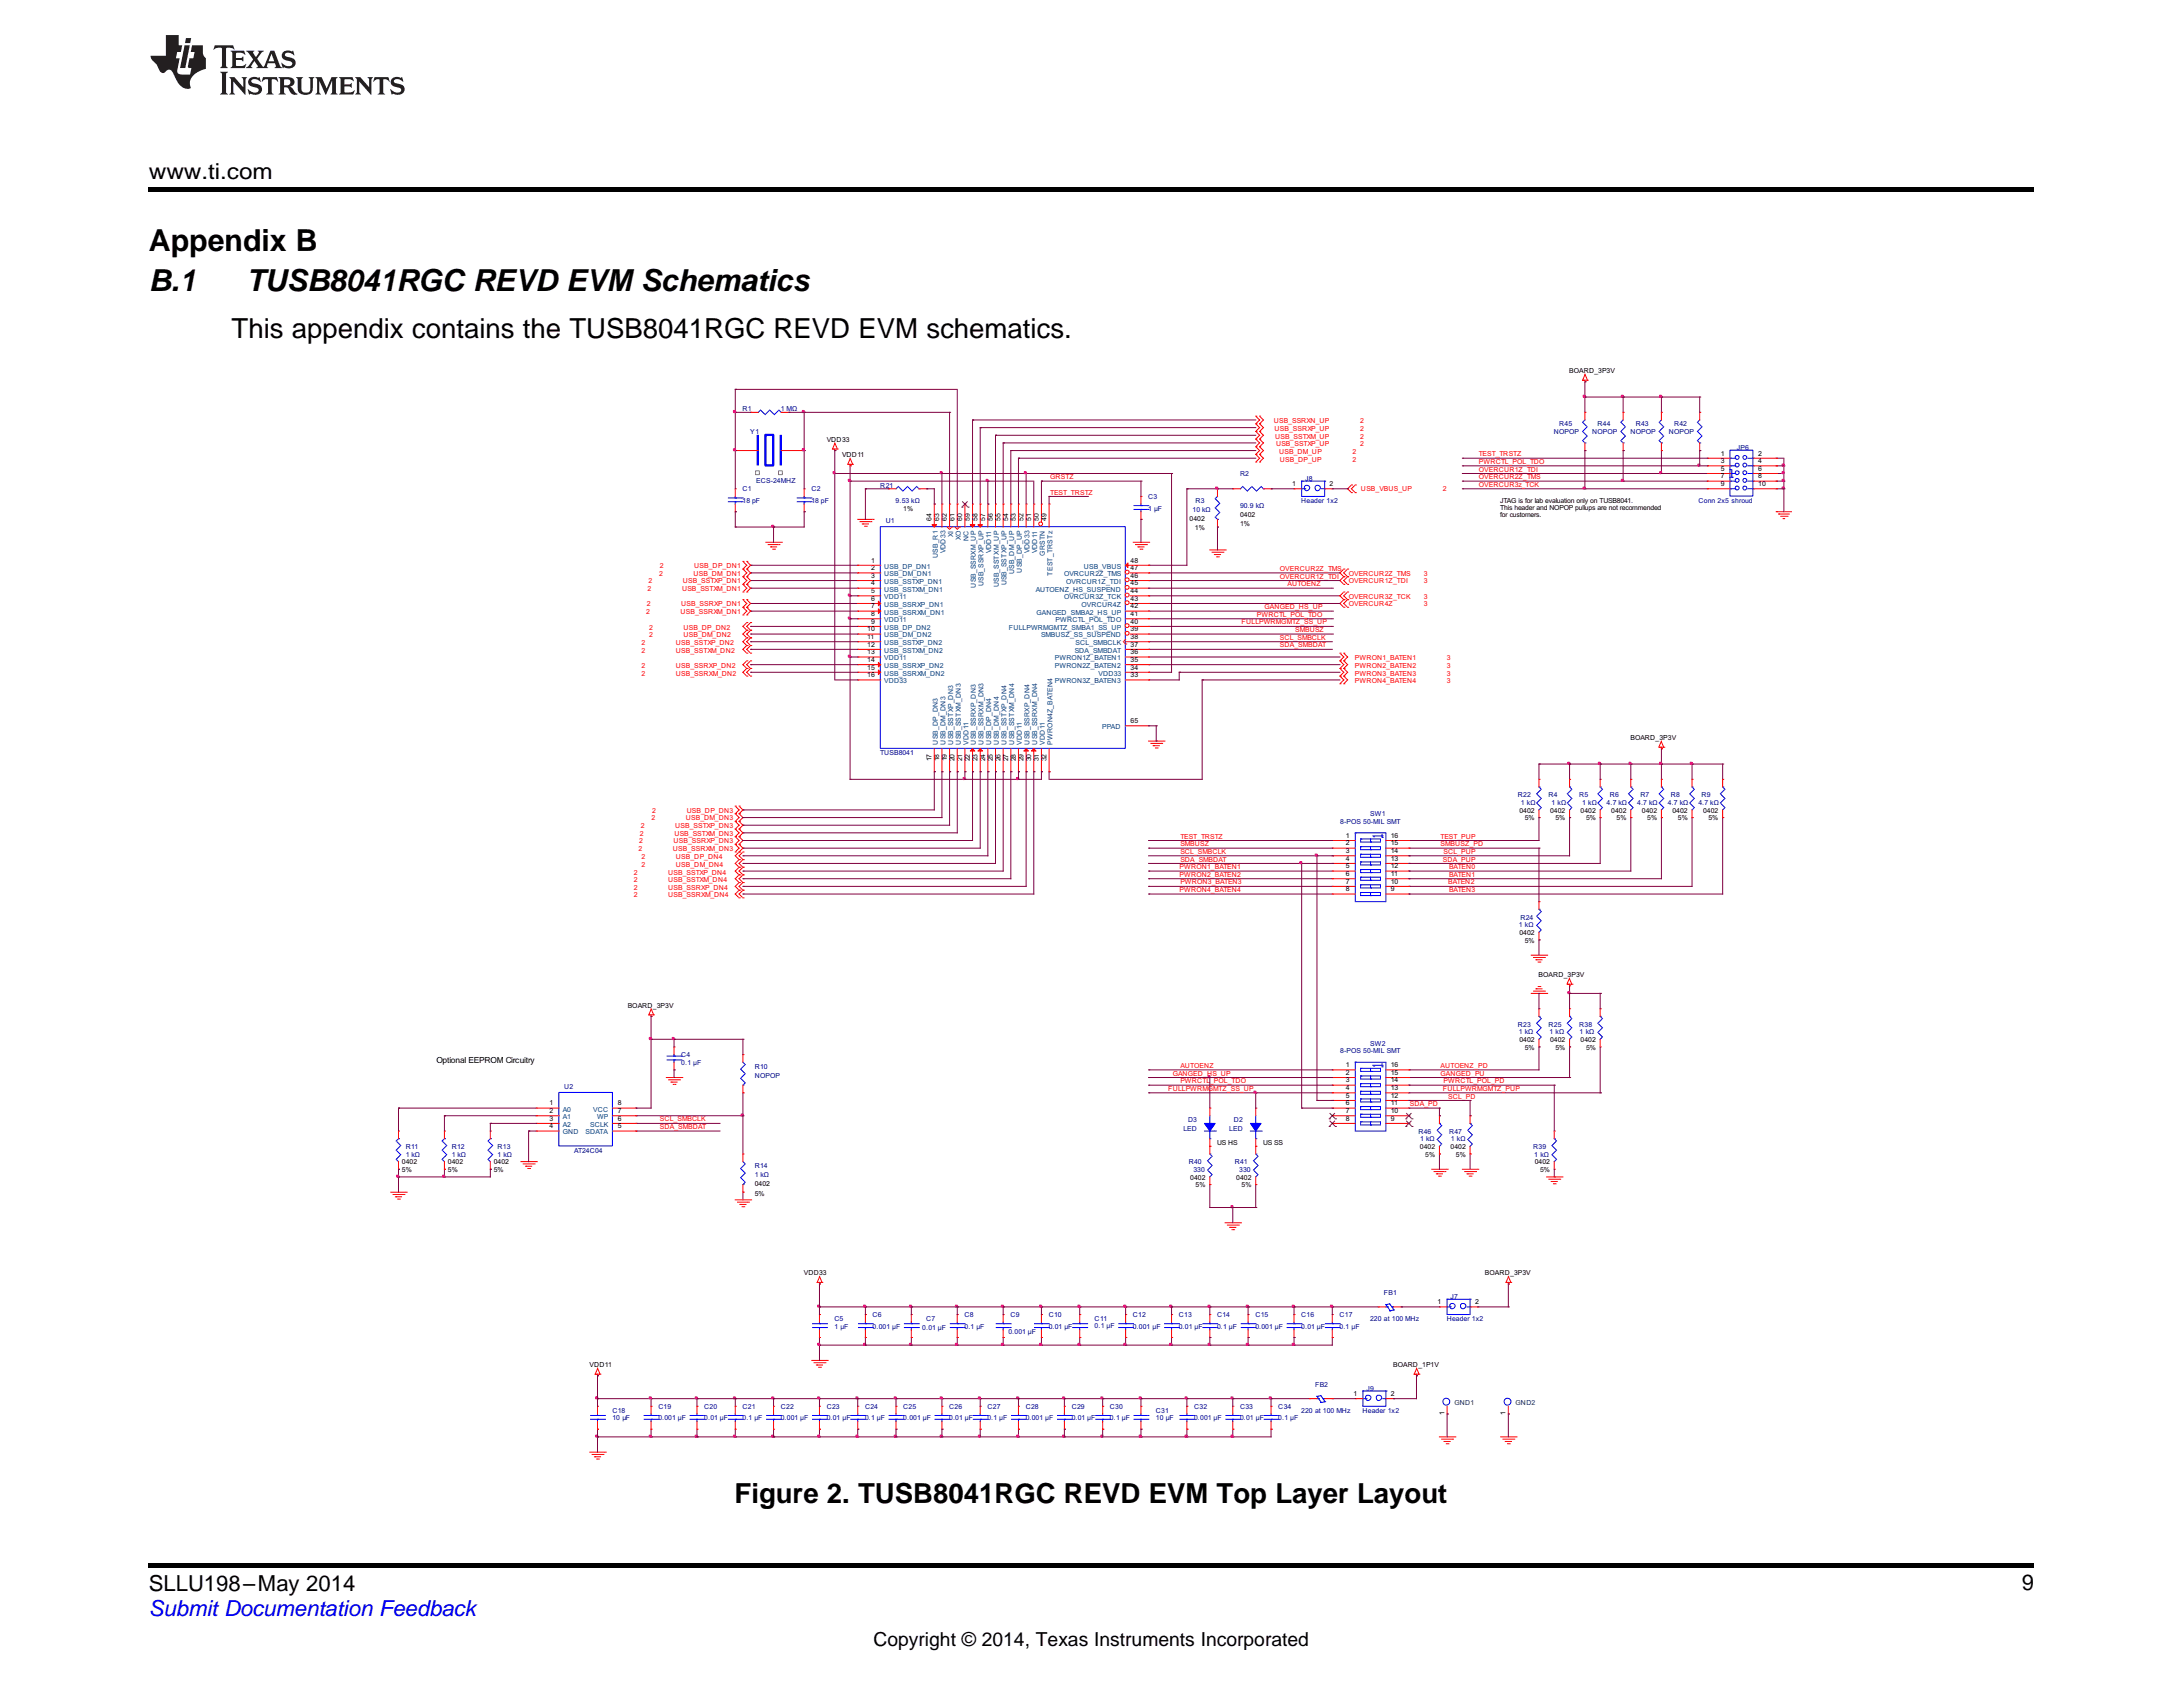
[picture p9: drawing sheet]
<svg xmlns="http://www.w3.org/2000/svg" width="279mm" height="216mm" viewBox="0 0 279 216" stroke-linecap="round" stroke-linejoin="round" font-family="sans-serif">
<defs><g id="words">
<g font-size="3.9">
<text x="19" y="32.1">Appendix B</text>
<text x="19" y="37.2">B.1</text>
<text x="31.5" y="37.2">TUSB8041RGC REVD EVM Schematics</text>
</g>
<g font-size="3.5">
<text x="29.6" y="43.2">This appendix contains the TUSB8041RGC REVD EVM schematics.</text>
<text x="94" y="192.4">Figure 2. TUSB8041RGC REVD EVM Top Layer Layout</text>
</g>
<g font-size="2.8">
<text x="19" y="23">www.ti.com</text>
<text x="19" y="203.6">SLLU198–May 2014</text>
<text x="258.8" y="203.5">9</text>
</g>
<text font-size="2.8" fill="#00f" x="19" y="206.9">Submit Documentation Feedback</text>
<text font-size="2.5" x="111.8" y="210.7">Copyright © 2014, Texas Instruments Incorporated</text>
<text font-size="1.1" x="55.9" y="136">Optional EEPROM Circuitry</text>
<g font-size=".9">
<text x="200.8" y="47.7">BOARD_3P3V</text>
<text x="105.8" y="56.5">VDD33</text>
<text x="107.8" y="58.5">VDD11</text>
<text x="220.2" y="58.3">1</text>
<text x="220.2" y="59.3">3</text>
<text x="225" y="58.3">2</text>
<text x="225" y="59.3">4</text>
<text x="115.6" y="65.3">1%</text>
<text x="165.4" y="62.2">1</text>
<text x="170.2" y="62.2">2</text>
<text x="192" y="64.4">JTAG is for lab evaluation only on TUSB8041.</text>
<text x="192" y="65.2">This header and NOPOP pullups are not recommended</text>
<text x="220.2" y="60.3">5</text>
<text x="220.2" y="61.2">7</text>
<text x="220.2" y="62.2">9</text>
<text x="225" y="60.3">6</text>
<text x="225" y="61.2">8</text>
<text x="225" y="62.2">10</text>
<text x="111.5" y="72">1</text>
<text x="119.2" y="66.7" transform="rotate(-90 119.2 66.7)">64</text>
<text x="120.2" y="66.7" transform="rotate(-90 120.2 66.7)">63</text>
<text x="121.2" y="66.7" transform="rotate(-90 121.2 66.7)">62</text>
<text x="122.2" y="66.7" transform="rotate(-90 122.2 66.7)">61</text>
<text x="123.2" y="66.7" transform="rotate(-90 123.2 66.7)">60</text>
<text x="124.1" y="66.7" transform="rotate(-90 124.1 66.7)">59</text>
<text x="125.1" y="66.7" transform="rotate(-90 125.1 66.7)">58</text>
<text x="126.1" y="66.7" transform="rotate(-90 126.1 66.7)">57</text>
<text x="127.1" y="66.7" transform="rotate(-90 127.1 66.7)">56</text>
<text x="128" y="66.7" transform="rotate(-90 128 66.7)">55</text>
<text x="129" y="66.7" transform="rotate(-90 129 66.7)">54</text>
<text x="130" y="66.7" transform="rotate(-90 130 66.7)">53</text>
<text x="131" y="66.7" transform="rotate(-90 131 66.7)">52</text>
<text x="132" y="66.7" transform="rotate(-90 132 66.7)">51</text>
<text x="132.9" y="66.7" transform="rotate(-90 132.9 66.7)">50</text>
<text x="133.9" y="66.7" transform="rotate(-90 133.9 66.7)">49</text>
<text x="144.7" y="72">48</text>
<text x="152.2" y="66.7">0402</text>
<text x="152.9" y="67.9">1%</text>
<text x="158.7" y="66.1">0402</text>
<text x="158.7" y="67.3">1%</text>
<text x="192" y="66.1">for customers.</text>
<text x="111.5" y="75.9">5</text>
<text x="111.5" y="76.9">6</text>
<text x="111.5" y="77.9">7</text>
<text x="111.5" y="74">3</text>
<text x="111.5" y="74.9">4</text>
<text x="111.5" y="73">2</text>
<text x="144.7" y="76.9">43</text>
<text x="144.7" y="75.9">44</text>
<text x="144.7" y="74">46</text>
<text x="144.7" y="73">47</text>
<text x="144.7" y="74.9">45</text>
<text x="144.7" y="77.9">42</text>
<text x="111" y="83.7">13</text>
<text x="111" y="81.8">11</text>
<text x="111" y="82.8">12</text>
<text x="111" y="80.8">10</text>
<text x="111.5" y="78.8">8</text>
<text x="111.5" y="79.8">9</text>
<text x="144.7" y="81.8">38</text>
<text x="144.7" y="82.8">37</text>
<text x="144.7" y="80.8">39</text>
<text x="144.7" y="79.8">40</text>
<text x="144.7" y="78.8">41</text>
<text x="144.7" y="83.7">36</text>
<text x="111" y="84.7">14</text>
<text x="111" y="85.7">15</text>
<text x="111" y="86.7">16</text>
<text x="144.7" y="85.7">34</text>
<text x="144.7" y="84.7">35</text>
<text x="144.7" y="86.7">33</text>
<text x="144.7" y="92.5">65</text>
<text x="208.7" y="94.7">BOARD_3P3V</text>
<text x="119.2" y="97.4" transform="rotate(-90 119.2 97.4)">17</text>
<text x="120.2" y="97.4" transform="rotate(-90 120.2 97.4)">18</text>
<text x="121.2" y="97.4" transform="rotate(-90 121.2 97.4)">19</text>
<text x="122.2" y="97.4" transform="rotate(-90 122.2 97.4)">20</text>
<text x="123.2" y="97.4" transform="rotate(-90 123.2 97.4)">21</text>
<text x="124.1" y="97.4" transform="rotate(-90 124.1 97.4)">22</text>
<text x="125.1" y="97.4" transform="rotate(-90 125.1 97.4)">23</text>
<text x="126.1" y="97.4" transform="rotate(-90 126.1 97.4)">24</text>
<text x="127.1" y="97.4" transform="rotate(-90 127.1 97.4)">25</text>
<text x="128" y="97.4" transform="rotate(-90 128 97.4)">26</text>
<text x="129" y="97.4" transform="rotate(-90 129 97.4)">27</text>
<text x="130" y="97.4" transform="rotate(-90 130 97.4)">28</text>
<text x="131" y="97.4" transform="rotate(-90 131 97.4)">29</text>
<text x="132" y="97.4" transform="rotate(-90 132 97.4)">30</text>
<text x="132.9" y="97.4" transform="rotate(-90 132.9 97.4)">31</text>
<text x="133.9" y="97.4" transform="rotate(-90 133.9 97.4)">32</text>
<text x="172.2" y="107.2">1</text>
<text x="178" y="107.2">16</text>
<text x="194.5" y="104">0402</text>
<text x="195.2" y="105">5%</text>
<text x="198.4" y="104">0402</text>
<text x="199.1" y="105">5%</text>
<text x="202.3" y="104">0402</text>
<text x="203" y="105">5%</text>
<text x="206.2" y="104">0402</text>
<text x="206.9" y="105">5%</text>
<text x="210.1" y="104">0402</text>
<text x="210.8" y="105">5%</text>
<text x="214.1" y="104">0402</text>
<text x="214.7" y="105">5%</text>
<text x="218" y="104">0402</text>
<text x="218.7" y="105">5%</text>
<text x="172.2" y="108.2">2</text>
<text x="172.2" y="109.2">3</text>
<text x="172.2" y="110.2">4</text>
<text x="172.2" y="111.1">5</text>
<text x="172.2" y="112.1">6</text>
<text x="172.2" y="113.1">7</text>
<text x="178" y="108.2">15</text>
<text x="178" y="109.2">14</text>
<text x="178" y="110.2">13</text>
<text x="178" y="111.1">12</text>
<text x="178" y="112.1">11</text>
<text x="178" y="113.1">10</text>
<text x="172.2" y="114.1">8</text>
<text x="178" y="114.1">9</text>
<text x="194.5" y="119.7">0402</text>
<text x="195.2" y="120.6">5%</text>
<text x="196.9" y="125">BOARD_3P3V</text>
<text x="80.3" y="128.9">BOARD_3P3V</text>
<text x="172.2" y="136.6">1</text>
<text x="172.2" y="137.6">2</text>
<text x="178" y="136.6">16</text>
<text x="178" y="137.6">15</text>
<text x="194.5" y="133.4">0402</text>
<text x="195.2" y="134.3">5%</text>
<text x="198.4" y="133.4">0402</text>
<text x="199.1" y="134.3">5%</text>
<text x="202.3" y="133.4">0402</text>
<text x="203" y="134.3">5%</text>
<text x="70.3" y="141.5">1</text>
<text x="70.3" y="142.4">2</text>
<text x="70.3" y="143.4">3</text>
<text x="79.1" y="141.5">8</text>
<text x="79.1" y="142.4">7</text>
<text x="79.1" y="143.4">6</text>
<text x="172.2" y="138.5">3</text>
<text x="172.2" y="139.5">4</text>
<text x="172.2" y="140.5">5</text>
<text x="172.2" y="141.5">6</text>
<text x="172.2" y="142.4">7</text>
<text x="172.2" y="143.4">8</text>
<text x="178" y="138.5">14</text>
<text x="178" y="139.5">13</text>
<text x="178" y="140.5">12</text>
<text x="178" y="141.5">11</text>
<text x="178" y="142.4">10</text>
<text x="178" y="143.4">9</text>
<text x="51.4" y="149">0402</text>
<text x="51.4" y="150">5%</text>
<text x="57.3" y="149">0402</text>
<text x="57.3" y="150">5%</text>
<text x="63.2" y="149">0402</text>
<text x="63.2" y="150">5%</text>
<text x="70.3" y="144.4">4</text>
<text x="79.1" y="144.4">5</text>
<text x="155.8" y="146.6">US HS</text>
<text x="161.7" y="146.6">US SS</text>
<text x="181.7" y="147">0402</text>
<text x="182.4" y="148">5%</text>
<text x="185.7" y="147">0402</text>
<text x="186.3" y="148">5%</text>
<text x="196.4" y="149">0402</text>
<text x="197.1" y="150">5%</text>
<text x="96.6" y="151.8">0402</text>
<text x="96.6" y="153">5%</text>
<text x="152.3" y="151">0402</text>
<text x="153" y="151.9">5%</text>
<text x="158.2" y="151">0402</text>
<text x="158.9" y="151.9">5%</text>
<text x="102.9" y="163.2">VDD33</text>
<text x="184" y="166.9">1</text>
<text x="188.8" y="166.9">2</text>
<text x="190.1" y="163.2">BOARD_3P3V</text>
<text x="75.4" y="174.9">VDD11</text>
<text x="173.2" y="178.7">1</text>
<text x="178" y="178.7">2</text>
<text x="178.3" y="174.9">BOARD_1P1V</text>
<text x="184.9" y="181.1" transform="rotate(-90 184.9 181.1)">1</text>
<text x="192.7" y="181.1" transform="rotate(-90 192.7 181.1)">1</text>
</g>
<g font-size=".9" fill="#000080">
<text x="95" y="52.6">R1</text>
<text x="99.9" y="52.6">1 MΩ</text>
<text x="96" y="55.6">Y1</text>
<text x="198.9" y="55.6">NOPOP</text>
<text x="199.6" y="54.6">R45</text>
<text x="203.8" y="55.6">NOPOP</text>
<text x="204.5" y="54.6">R44</text>
<text x="208.7" y="55.6">NOPOP</text>
<text x="209.4" y="54.6">R43</text>
<text x="213.6" y="55.6">NOPOP</text>
<text x="214.3" y="54.6">R42</text>
<text x="222.3" y="57.6">JP6</text>
<text x="95" y="62.9">C1</text>
<text x="95" y="64.4">18 pF</text>
<text x="96.8" y="61.8">ECS-24MHZ</text>
<text x="103.9" y="62.9">C2</text>
<text x="103.9" y="64.4">18 pF</text>
<text x="112.7" y="62.4">R21</text>
<text x="114.6" y="64.4">9.53 kΩ</text>
<text x="147" y="63.9">C3</text>
<text x="147" y="65.4">1 µF</text>
<text x="152.6" y="65.5">10 kΩ</text>
<text x="153" y="64.4">R3</text>
<text x="158.7" y="60.9">R2</text>
<text x="158.7" y="65">90.9 kΩ</text>
<text x="166.5" y="64.4">Header 1x2</text>
<text x="167" y="61.5">J8</text>
<text x="217.4" y="64.4">Conn 2x5 shroud</text>
<text x="113.4" y="66.9">U1</text>
<text x="112.7" y="96.7">TUSB8041</text>
<text x="171.5" y="105.5">8-POS 50-MIL SMT</text>
<text x="175.4" y="104.5">SW1</text>
<text x="194.3" y="102">R22</text>
<text x="194.7" y="103">1 kΩ</text>
<text x="198.2" y="102">R4</text>
<text x="198.6" y="103">1 kΩ</text>
<text x="202.1" y="102">R5</text>
<text x="202.5" y="103">1 kΩ</text>
<text x="205.6" y="103">4.7 kΩ</text>
<text x="206" y="102">R6</text>
<text x="209.5" y="103">4.7 kΩ</text>
<text x="209.9" y="102">R7</text>
<text x="213.5" y="103">4.7 kΩ</text>
<text x="213.9" y="102">R8</text>
<text x="217.4" y="103">4.7 kΩ</text>
<text x="217.8" y="102">R9</text>
<text x="194.4" y="118.7">1 kΩ</text>
<text x="194.6" y="117.7">R24</text>
<text x="194.3" y="131.4">R23</text>
<text x="198.2" y="131.4">R25</text>
<text x="202.1" y="131.4">R38</text>
<text x="87.2" y="135.3">C4</text>
<text x="87.2" y="136.3">0.1 µF</text>
<text x="96.6" y="136.8">R10</text>
<text x="96.6" y="137.9">NOPOP</text>
<text x="171.5" y="134.8">8-POS 50-MIL SMT</text>
<text x="175.4" y="133.8">SW2</text>
<text x="194.4" y="132.3">1 kΩ</text>
<text x="198.3" y="132.4">1 kΩ</text>
<text x="202.2" y="132.4">1 kΩ</text>
<text x="72.2" y="139.3">U2</text>
<text x="152.1" y="143.6">D3</text>
<text x="157.9" y="143.6">D2</text>
<text x="51.9" y="147">R11</text>
<text x="51.9" y="148">1 kΩ</text>
<text x="57.8" y="147">R12</text>
<text x="57.8" y="148">1 kΩ</text>
<text x="63.7" y="147">R13</text>
<text x="63.7" y="148">1 kΩ</text>
<text x="73.5" y="147.5">AT24C04</text>
<text x="96.6" y="149.5">R14</text>
<text x="151.5" y="144.8">LED</text>
<text x="152.2" y="149">R40</text>
<text x="152.7" y="150">330</text>
<text x="157.3" y="144.8">LED</text>
<text x="158" y="149">R41</text>
<text x="158.6" y="150">330</text>
<text x="181.5" y="145.1">R46</text>
<text x="181.7" y="146.1">1 kΩ</text>
<text x="185.5" y="145.1">R47</text>
<text x="185.7" y="146.1">1 kΩ</text>
<text x="196.2" y="147">R39</text>
<text x="196.4" y="148">1 kΩ</text>
<text x="96.6" y="150.7">1 kΩ</text>
<text x="177.1" y="165.7">FB1</text>
<text x="185.7" y="166.2">J7</text>
<text x="106.8" y="169.1">C5</text>
<text x="106.8" y="170">1 µF</text>
<text x="111.7" y="168.6">C6</text>
<text x="111.7" y="170">0.001 µF</text>
<text x="118" y="170.2">0.01 µF</text>
<text x="118.5" y="169.1">C7</text>
<text x="123.4" y="168.6">C8</text>
<text x="123.4" y="170">0.1 µF</text>
<text x="129.1" y="170.8">0.001 µF</text>
<text x="129.3" y="168.6">C9</text>
<text x="134.2" y="168.6">C10</text>
<text x="134.2" y="170">0.01 µF</text>
<text x="140.1" y="169.1">C11</text>
<text x="140.1" y="169.9">0.1 µF</text>
<text x="145" y="168.6">C12</text>
<text x="145" y="170">0.001 µF</text>
<text x="150.9" y="168.6">C13</text>
<text x="150.9" y="170">0.01 µF</text>
<text x="155.8" y="168.6">C14</text>
<text x="155.8" y="170">0.1 µF</text>
<text x="160.7" y="168.6">C15</text>
<text x="160.7" y="170">0.001 µF</text>
<text x="166.5" y="168.6">C16</text>
<text x="166.5" y="170">0.01 µF</text>
<text x="171.4" y="168.6">C17</text>
<text x="171.4" y="170">0.1 µF</text>
<text x="175.4" y="169.1">220 at 100 MHz</text>
<text x="185.2" y="169.1">Header 1x2</text>
<text x="168.3" y="177.5">FB2</text>
<text x="174.9" y="178">J9</text>
<text x="78.4" y="180.8">C18</text>
<text x="78.4" y="181.8">10 µF</text>
<text x="84.3" y="180.3">C19</text>
<text x="84.3" y="181.8">0.001 µF</text>
<text x="90.1" y="180.3">C20</text>
<text x="90.1" y="181.8">0.01 µF</text>
<text x="95" y="180.3">C21</text>
<text x="95" y="181.8">0.1 µF</text>
<text x="99.9" y="180.3">C22</text>
<text x="99.9" y="181.8">0.001 µF</text>
<text x="105.8" y="180.3">C23</text>
<text x="105.8" y="181.8">0.01 µF</text>
<text x="110.7" y="180.3">C24</text>
<text x="110.7" y="181.8">0.1 µF</text>
<text x="115.6" y="180.3">C25</text>
<text x="115.6" y="181.8">0.001 µF</text>
<text x="121.5" y="180.3">C26</text>
<text x="121.5" y="181.8">0.01 µF</text>
<text x="126.4" y="180.3">C27</text>
<text x="126.4" y="181.8">0.1 µF</text>
<text x="131.3" y="180.3">C28</text>
<text x="131.3" y="181.8">0.001 µF</text>
<text x="137.2" y="180.3">C29</text>
<text x="137.2" y="181.8">0.01 µF</text>
<text x="142.1" y="180.3">C30</text>
<text x="142.1" y="181.8">0.1 µF</text>
<text x="147.9" y="180.8">C31</text>
<text x="147.9" y="181.8">10 µF</text>
<text x="152.8" y="180.3">C32</text>
<text x="152.8" y="181.8">0.001 µF</text>
<text x="158.7" y="180.3">C33</text>
<text x="158.7" y="181.8">0.01 µF</text>
<text x="163.6" y="180.3">C34</text>
<text x="163.6" y="181.8">0.1 µF</text>
<text x="166.5" y="180.8">220 at 100 MHz</text>
<text x="174.4" y="180.8">Header 1x2</text>
</g>
<g font-size=".9" fill="#f00">
<text x="163" y="54.2">USB_SSRXN_UP</text>
<text x="163.1" y="55.2">USB_SSRXP_UP</text>
<text x="163.2" y="56.1">USB_SSTXM_UP</text>
<text x="163.3" y="57.1">USB_SSTXP_UP</text>
<text x="163.7" y="58.1">USB_DM_UP</text>
<text x="163.8" y="59.1">USB_DP_UP</text>
<text x="173.1" y="58.1">2</text>
<text x="173.1" y="59.1">2</text>
<text x="174.1" y="54.2">2</text>
<text x="174.1" y="56.1">2</text>
<text x="174.1" y="57.1">2</text>
<text x="174.1" y="55.2">2</text>
<text x="189.3" y="58.4">TEST_TRSTZ</text>
<text x="189.3" y="59.4">PWRCTL_POL_TDO</text>
<text x="134.4" y="61.3">GRSTZ</text>
<text x="134.4" y="63.3">TEST_TRSTZ</text>
<text x="174.2" y="62.9">USB_VBUS_UP</text>
<text x="184.7" y="62.9">2</text>
<text x="189.3" y="61.3">OVERCUR2Z_TMS</text>
<text x="189.3" y="62.3">OVERCUR3z_TCK</text>
<text x="189.3" y="60.4">OVERCUR1Z_TDI</text>
<text x="82.8" y="77.6">2</text>
<text x="82.9" y="75.6">2</text>
<text x="83" y="74.6">2</text>
<text x="84.4" y="73.7">2</text>
<text x="84.5" y="72.7">2</text>
<text x="87.2" y="77.6">USB_SSRXP_DN1</text>
<text x="87.3" y="75.6">USB_SSTXM_DN1</text>
<text x="87.4" y="74.6">USB_SSTXP_DN1</text>
<text x="88.8" y="73.7">USB_DM_DN1</text>
<text x="88.9" y="72.7">USB_DP_DN1</text>
<text x="161.8" y="78">GANGED_HS_UP</text>
<text x="163.8" y="73.1">OVERCUR2Z_TMS</text>
<text x="163.8" y="74.1">OVERCUR1Z_TDI</text>
<text x="164.8" y="75">AUTOENZ</text>
<text x="172.6" y="73.7">OVERCUR2Z_TMS</text>
<text x="172.6" y="74.6">OVERCUR1Z_TDI</text>
<text x="172.6" y="77.6">OVERCUR4Z</text>
<text x="172.6" y="76.6">OVERCUR3Z_TCK</text>
<text x="182.2" y="76.6">3</text>
<text x="182.2" y="73.7">3</text>
<text x="182.2" y="74.6">3</text>
<text x="182.2" y="77.6">3</text>
<text x="82.1" y="82.6">2</text>
<text x="82.1" y="83.5">2</text>
<text x="82.7" y="78.6">2</text>
<text x="83.1" y="80.6">2</text>
<text x="83.1" y="81.6">2</text>
<text x="86.5" y="82.6">USB_SSTXP_DN2</text>
<text x="86.5" y="83.5">USB_SSTXM_DN2</text>
<text x="87.1" y="78.6">USB_SSRXM_DN1</text>
<text x="87.5" y="80.6">USB_DP_DN2</text>
<text x="87.5" y="81.6">USB_DM_DN2</text>
<text x="158.9" y="79.9">FULLPWRMGMTZ_SS_UP</text>
<text x="160.9" y="78.9">PWRCTL_POL_TDO</text>
<text x="163.8" y="81.9">SCL_SMBCLK</text>
<text x="163.8" y="82.9">SDA_SMBDAT</text>
<text x="165.8" y="80.9">SMBUSZ</text>
<text x="82.1" y="85.5">2</text>
<text x="82.1" y="86.5">2</text>
<text x="86.5" y="85.5">USB_SSRXP_DN2</text>
<text x="86.5" y="86.5">USB_SSRXM_DN2</text>
<text x="173.4" y="87.5">PWRON4_BATEN4</text>
<text x="173.4" y="84.5">PWRON1_BATEN1</text>
<text x="173.4" y="85.5">PWRON2_BATEN2</text>
<text x="173.4" y="86.5">PWRON3_BATEN3</text>
<text x="185.2" y="87.5">3</text>
<text x="185.2" y="84.5">3</text>
<text x="185.2" y="85.5">3</text>
<text x="185.2" y="86.5">3</text>
<text x="81.8" y="107.9">2</text>
<text x="81.9" y="106.9">2</text>
<text x="82" y="106">2</text>
<text x="83.4" y="105">2</text>
<text x="83.5" y="104">2</text>
<text x="86.2" y="107.9">USB_SSRXP_DN3</text>
<text x="86.3" y="106.9">USB_SSTXM_DN3</text>
<text x="86.4" y="106">USB_SSTXP_DN3</text>
<text x="87.8" y="105">USB_DM_DN3</text>
<text x="87.9" y="104">USB_DP_DN3</text>
<text x="151.1" y="107.3">TEST_TRSTZ</text>
<text x="184.4" y="107.3">TEST_PUP</text>
<text x="81.1" y="113.9">2</text>
<text x="81.1" y="111.9">2</text>
<text x="81.1" y="112.9">2</text>
<text x="81.7" y="108.9">2</text>
<text x="82.1" y="110">2</text>
<text x="82.1" y="110.9">2</text>
<text x="85.5" y="113.9">USB_SSRXP_DN4</text>
<text x="85.5" y="111.9">USB_SSTXP_DN4</text>
<text x="85.5" y="112.9">USB_SSTXM_DN4</text>
<text x="86.1" y="108.9">USB_SSRXM_DN3</text>
<text x="86.5" y="110">USB_DP_DN4</text>
<text x="86.5" y="110.9">USB_DM_DN4</text>
<text x="151" y="112.2">PWRON2_BATEN2</text>
<text x="151" y="111.2">PWRON1_BATEN1</text>
<text x="151.1" y="110.3">SDA_SMBDAT</text>
<text x="151.1" y="113.2">PWRON3_BATEN3</text>
<text x="151.1" y="109.3">SCL_SMBCLK</text>
<text x="151.1" y="108.3">SMBUSZ</text>
<text x="184.4" y="108.3">SMBUSZ_PD</text>
<text x="184.7" y="110.3">SDA_PUP</text>
<text x="184.8" y="109.3">SCL_PUP</text>
<text x="185.4" y="113.2">BATEN2</text>
<text x="185.5" y="111.2">BATEN0</text>
<text x="185.5" y="112.2">BATEN1</text>
<text x="81.1" y="114.9">2</text>
<text x="85.5" y="114.9">USB_SSRXM_DN4</text>
<text x="151" y="114.2">PWRON4_BATEN4</text>
<text x="185.5" y="114.2">BATEN3</text>
<text x="150.1" y="137.7">GANGED_HS_UP</text>
<text x="151.1" y="136.7">AUTOENZ</text>
<text x="184.4" y="136.7">AUTOENZ_PD</text>
<text x="184.4" y="137.7">GANGED_PU</text>
<text x="84.5" y="143.5">SCL_SMBCLK</text>
<text x="149.5" y="139.6">FULLPWRMGMTZ_SS_UP</text>
<text x="151.1" y="138.6">PWRCTL_POL_TDO</text>
<text x="180.5" y="141.6">SDA_PD</text>
<text x="184.7" y="139.6">FULLPWRMGMTZ_PUP</text>
<text x="184.8" y="138.6">PWRCTL_POL_PD</text>
<text x="185.4" y="140.6">SCL_PD</text>
<text x="84.5" y="144.5">SDA_SMBDAT</text>
</g>
<g font-size=".9" fill="#004080">
<text x="120" y="71.4" transform="rotate(-90 120 71.4)">USB_R1</text>
<text x="121" y="70.8" transform="rotate(-90 121 70.8)">VDD33</text>
<text x="122" y="68.8" transform="rotate(-90 122 68.8)">XI</text>
<text x="123" y="69.2" transform="rotate(-90 123 69.2)">XO</text>
<text x="123.9" y="69.3" transform="rotate(-90 123.9 69.3)">NC</text>
<text x="126.9" y="70.8" transform="rotate(-90 126.9 70.8)">VDD11</text>
<text x="131.8" y="70.8" transform="rotate(-90 131.8 70.8)">VDD33</text>
<text x="132.8" y="70.8" transform="rotate(-90 132.8 70.8)">VDD11</text>
<text x="133.7" y="71.1" transform="rotate(-90 133.7 71.1)">GRSTN</text>
<text x="113.2" y="76.7">VDD11</text>
<text x="113.2" y="77.7">USB_SSRXP_DN1</text>
<text x="113.2" y="74.7">USB_SSTXP_DN1</text>
<text x="113.2" y="75.7">USB_SSTXM_DN1</text>
<text x="113.2" y="73.8">USB_DM_DN1</text>
<text x="113.2" y="72.8">USB_DP_DN1</text>
<text x="124.9" y="75.2" transform="rotate(-90 124.9 75.2)">USB_SSRXM_UP</text>
<text x="125.9" y="75" transform="rotate(-90 125.9 75)">USB_SSRXP_UP</text>
<text x="127.9" y="75.1" transform="rotate(-90 127.9 75.1)">USB_SSTXM_UP</text>
<text x="128.8" y="74.9" transform="rotate(-90 128.8 74.9)">USB_SSTXP_UP</text>
<text x="129.8" y="73.5" transform="rotate(-90 129.8 73.5)">USB_DM_UP</text>
<text x="130.8" y="73.3" transform="rotate(-90 130.8 73.3)">USB_DP_UP</text>
<text x="132.6" y="75.7">AUTOENZ_HS_SUSPEND</text>
<text x="134.7" y="73.7" transform="rotate(-90 134.7 73.7)">TEST_TRSTz</text>
<text x="136.2" y="76.7">OVRCUR3Z_TCK</text>
<text x="136.2" y="73.8">OVRCUR2Z_TMS</text>
<text x="136.5" y="74.7">OVRCUR1Z_TDI</text>
<text x="138.4" y="77.7">OVRCUR4Z</text>
<text x="138.7" y="72.8">USB_VBUS</text>
<text x="113.2" y="79.6">VDD11</text>
<text x="113.2" y="82.6">USB_SSTXP_DN2</text>
<text x="113.2" y="83.5">USB_SSTXM_DN2</text>
<text x="113.2" y="80.6">USB_DP_DN2</text>
<text x="113.2" y="81.6">USB_DM_DN2</text>
<text x="113.2" y="78.7">USB_SSRXM_DN1</text>
<text x="129.1" y="80.6">FULLPWRMGMTZ_SMBA1_SS_UP</text>
<text x="132.7" y="78.7">GANGED_SMBA2_HS_UP</text>
<text x="133.2" y="81.6">SMBUSZ_SS_SUSPEND</text>
<text x="135.1" y="79.6">PWRCTL_POL_TDO</text>
<text x="137.6" y="83.5">SDA_SMBDAT</text>
<text x="137.7" y="82.6">SCL_SMBCLK</text>
<text x="113.2" y="84.5">VDD11</text>
<text x="113.2" y="85.5">USB_SSRXP_DN2</text>
<text x="113.2" y="86.5">USB_SSRXM_DN2</text>
<text x="113.2" y="87.5">VDD33</text>
<text x="135" y="84.5">PWRON1Z_BATEN1</text>
<text x="135" y="85.5">PWRON2Z_BATEN2</text>
<text x="135" y="87.5">PWRON3Z_BATEN3</text>
<text x="140.6" y="86.5">VDD33</text>
<text x="120" y="95.3" transform="rotate(-90 120 95.3)">USB_DP_DN3</text>
<text x="121" y="95.3" transform="rotate(-90 121 95.3)">USB_DM_DN3</text>
<text x="122" y="95.3" transform="rotate(-90 122 95.3)">USB_SSTXP_DN3</text>
<text x="123" y="95.3" transform="rotate(-90 123 95.3)">USB_SSTXM_DN3</text>
<text x="123.9" y="95.3" transform="rotate(-90 123.9 95.3)">VDD11</text>
<text x="124.9" y="95.3" transform="rotate(-90 124.9 95.3)">USB_SSRXP_DN3</text>
<text x="125.9" y="95.3" transform="rotate(-90 125.9 95.3)">USB_SSRXM_DN3</text>
<text x="126.9" y="95.3" transform="rotate(-90 126.9 95.3)">USB_DP_DN4</text>
<text x="127.9" y="95.3" transform="rotate(-90 127.9 95.3)">USB_DM_DN4</text>
<text x="128.8" y="95.3" transform="rotate(-90 128.8 95.3)">USB_SSTXP_DN4</text>
<text x="129.8" y="95.3" transform="rotate(-90 129.8 95.3)">USB_SSTXM_DN4</text>
<text x="130.8" y="95.3" transform="rotate(-90 130.8 95.3)">VDD11</text>
<text x="131.8" y="95.3" transform="rotate(-90 131.8 95.3)">USB_SSRXP_DN4</text>
<text x="132.8" y="95.3" transform="rotate(-90 132.8 95.3)">USB_SSRXM_DN4</text>
<text x="133.7" y="95.3" transform="rotate(-90 133.7 95.3)">VDD11</text>
<text x="134.7" y="95.3" transform="rotate(-90 134.7 95.3)">PWRON4Z_BATEN4</text>
<text x="141.1" y="93.3">PPAD</text>
<text x="72" y="142.3">A0</text>
<text x="72" y="143.2">A1</text>
<text x="75.9" y="142.3">VCC</text>
<text x="76.4" y="143.2">WP</text>
<text x="72" y="144.2">A2</text>
<text x="72" y="145.2">GND</text>
<text x="75" y="145.2">SDATA</text>
<text x="75.5" y="144.2">SCLK</text>
</g>
<g font-size=".9" fill="#004040">
<text x="186.1" y="179.8">GND1</text>
<text x="194" y="179.8">GND2</text>
</g>
</g></defs>
<path d="M19 200h241.3v.6h-241.3z" fill="#000"/>
<path d="M108.8 59.6h.1M108.8 59.7v1.9M126.4 61.6h.1M126.5 61.6h5.8M132.3 61.7v2.8M149.9 60.6h.1M149.9 60.7v25.3h-2.8M147 86h.1M147 110.5h19.5M166.6 110.5h.1M104.9 172.1h.1M105 172.1h5.8" fill="none" stroke="#800040" stroke-width=".13"/>
<path d="M110.5 171.9h.2v.2h-.2z" fill-rule="evenodd" fill="#f0f"/>
<path d="M110.5 171.9h.2v.2h-.2z" fill="none" stroke="#f0f" stroke-width=".13"/>
<g fill="none" stroke="#800040" stroke-width=".13">
<path d="M94.1 67.4h.1M94.2 67.4h4.8M134.3 98.8h.1M134.3 98.9v.8M147 87h.1M150.9 86h.1M150.9 86.1v.9h-3.8M153.9 87h.1M153.9 87.1v12.6h-19.5M147 114.4h.1M147.1 114.4h23.4M81.4 143.8h.1"/>
<path d="M81.5 143.8h10.6M162.7 179h.1M162.8 179h4.8"/>
</g>
<path d="M98 69.4h1.9M98.3 69.7h1.3M98.6 70h.1M98.7 70h.7M98.9 70.3h.1M99.1 70.3h.1M99.7 69.7h.1M100 69.4h.1" fill="none" stroke="#f00" stroke-width=".13"/>
<path d="M98.8 67.2h.2v.2h-.2z" fill-rule="evenodd" fill="#f0f"/>
<path d="M98.8 67.2h.2v.2h-.2z" fill="none" stroke="#f0f" stroke-width=".13"/>
<path d="M99 67.4h.1M99 67.5v1.9M197 97.8h.1M197 97.9v1.8M197.1 97.8h3.8M180.3 107.6h.1M180.3 108.5h.1M180.4 108.5h16.6M197 104.6h.1M197 104.7v2.9h-16.6" fill="none" stroke="#800040" stroke-width=".13"/>
<g fill="none" stroke="#f00" stroke-width=".13">
<path d="M154.8 70.4h1.9M155.1 70.7h1.3M155.4 71h.1M155.5 71h.7M155.7 71.3h.1M155.8 62.6h.1M155.8 67.4h.1M155.8 62.7v.8M155.8 66.5v.8M155.9 71.3h.1M156.5 70.7h.1M156.8 70.4h.1"/>
<path d="M157.8 62.6h.1M157.9 62.6h.9M161.7 62.6h.9M162.7 62.6h.1M172.9 62.2l-.4 .4 .4 .3M173 62.1h.1M173 63h.1M173.4 62.2l-.4 .4 .4 .3M173.5 63h.1M173.5 62.1h.1M197 99.7h.1M197 99.8v.9"/>
<path d="M197 104.6h.1M197 103.7v.8"/>
</g>
<g fill="none" stroke="#00f" stroke-width=".13">
<path d="M155.5 63.8l.5 .5M155.5 65l.5 .5M155.5 66.2l.2 .2M155.8 66.5h.1M155.8 63.5l-.2 .2M156.1 64.4l-.5 .5M156.1 65.6l-.5 .5M159 62.4l-.2 .2M159.1 62.3l.4 .5M160.1 62.4l-.5 .4M160.2 62.3l.5 .5M161.3 62.4l-.5 .4"/>
<path d="M161.4 62.3l.2 .2M161.7 62.6h.1M196.8 102.9l.5 .5M196.8 101.7l.5 .5M197 100.7h.1M197.1 100.8l.2 .2M197.2 102.3l-.5 .5M197.2 101.1l-.5 .5M197.2 103.5l-.2 .2"/>
</g>
<path d="M200.7 97.5h.2v.3h-.2z" fill-rule="evenodd" fill="#f0f"/>
<path d="M200.7 97.5h.2v.3h-.2z" fill="none" stroke="#f0f" stroke-width=".13"/>
<g fill="none" stroke="#800040" stroke-width=".13">
<path d="M94.1 49.8h.1M94.2 49.8h28.3M121.5 52.8h.1M121.5 52.9v11.6M122.5 49.9v14.6M124.5 53.7h.1M124.5 53.8v10.7M124.6 53.7h36.1M125.5 54.7h.1M125.5 54.8v9.7M125.6 54.7h35.1M127.4 55.7h.1"/>
<path d="M127.4 55.8v8.7M127.5 55.7h33.2M128.4 56.7h.1M128.4 56.8v7.7M128.5 56.7h32.2M129.4 57.7h.1M129.4 57.8v6.7M129.5 57.7h31.2M130.4 58.6h.1M130.4 58.7v5.8M130.4 58.6h30.3M146 66.5h.1"/>
<path d="M146 66.6v2.8M147 78.2h23.4M147 79.2h23.4M151.9 62.6h.1M151.9 62.7v9.6M152 62.6h3.8M170.5 78.2h.1M170.5 79.2h.1M147 82.1h.1M147 83.1h.1M147 80.2h23.4M147 81.1h23.4"/>
<path d="M147.1 82.1h23.4M147.1 83.1h23.4M170.5 80.2h.1M170.5 81.1h.1M197 108.5h.1M197 108.6v6.8M83.3 133h.1M83.3 133.1v8.7M197 120.3h.1M197 120.4v1.8M81.4 142.8h.1M81.5 142.8h13.6"/>
<path d="M138.2 167.3h.1M138.3 167.3h5.8"/>
</g>
<g fill="none" stroke="#00f" stroke-width=".13">
<path d="M145.1 65.2h1.7M145.1 64.7h1.7M146 64.7h.1M146 65.2h.1M146 64.5v.1M146 65.3v.2M146.9 65.2h.1M146.9 64.7h.1M196.8 118.5l.5 .5M196.8 117.4l.5 .4M197 116.4h.1M197.1 116.5l.2 .2"/>
<path d="M197.2 117.9l-.5 .5M197.2 116.8l-.5 .5M197.2 119.1l-.2 .2"/>
</g>
<g fill="none" stroke="#f00" stroke-width=".13">
<path d="M145 69.4h1.9M145.3 69.7h1.3M145.6 70h.1M145.7 70h.7M145.9 70.3h.1M146 63.5h.1M146 66.5h.1M146 63.6v.9M146 65.5v.9M146.1 70.3h.1M146.7 69.7h.1M147 69.4h.1"/>
<path d="M197 115.4h.1M197 115.5v.9M197 119.3v.9M196 122.2h1.9M196.3 122.5h1.3M196.6 122.8h.1M196.7 122.8h.7M196.9 123.1h.1M197 120.3h.1M197.1 123.1h.1M197.7 122.5h.1M197.9 122.2h.1"/>
</g>
<path d="M94.9 142.6h.2v.2h-.2z" fill-rule="evenodd" fill="#f0f"/>
<path d="M94.9 142.6h.2v.2h-.2z" fill="none" stroke="#f0f" stroke-width=".13"/>
<g fill="none" stroke="#800040" stroke-width=".13">
<path d="M133.3 61.6h.1M133.3 61.7v2.8M133.4 61.6h12.6M146 61.6h.1M146 61.7v1.8M147 72.3h.1M147 76.3h.1M147 73.3h.1M147 74.3h.1M147 77.2h.1M147.1 72.3h4.8M147.1 76.3h24.4"/>
<path d="M147.1 73.3h24.4M147.1 74.3h24.4M147.1 77.2h24.4M120.6 183.9h.1M120.7 183.9h4.8"/>
</g>
<g fill="none" stroke="#f00" stroke-width=".13">
<path d="M171.9 72.9l-.4 .4 .4 .4M171.9 73.9l-.4 .4 .4 .4M171.9 76.8l-.4 .4 .4 .4M171.9 75.9l-.4 .4 .4 .3M172 72.8h.1M172 73.8h.1M172 74.8h.1M172 76.7h.1M172 77.7h.1M172 75.8h.1M172.4 72.9l-.4 .4 .4 .4M172.4 73.9l-.4 .4 .4 .4"/>
<path d="M172.4 76.8l-.4 .4 .4 .4M172.4 75.9l-.4 .4 .4 .3M172.5 73.8h.1M172.5 72.8h.1M172.5 74.8h.1M172.5 77.7h.1M172.5 76.7h.1M172.5 75.8h.1"/>
</g>
<path d="M125.2 183.7h.2v.2h-.2z" fill-rule="evenodd" fill="#f0f"/>
<path d="M125.2 183.7h.2v.2h-.2z" fill="none" stroke="#f0f" stroke-width=".13"/>
<path d="M120.3 183.7h.2v.2h-.2z" fill-rule="evenodd" fill="#f0f"/>
<path d="M120.3 183.7h.2v.2h-.2z" fill="none" stroke="#f0f" stroke-width=".13"/>
<path d="M81.4 144.8h.1M81.5 144.8h10.6M144.1 171.2h.1M144.1 171.3v.8" fill="none" stroke="#800040" stroke-width=".13"/>
<path d="M143.8 171.9h.3v.2h-.3z" fill-rule="evenodd" fill="#f0f"/>
<path d="M143.8 171.9h.3v.2h-.3z" fill="none" stroke="#f0f" stroke-width=".13"/>
<path d="M138.2 171.2h.1M138.2 171.3v.8M144.1 172.1h.1M149.9 171.2h.1M149.9 171.3v.8h-5.7M165.6 172.1h.1M170.5 171.2h.1M170.5 171.3v.8h-4.8" fill="none" stroke="#800040" stroke-width=".13"/>
<path d="M137.3 169.9h1.7M137.3 169.4h1.7M138.2 169.4h.1M138.2 169.9h.1M138.2 169.2v.1M138.2 170v.2M139.1 169.9h.1M139.1 169.4h.1" fill="none" stroke="#00f" stroke-width=".13"/>
<path d="M138.2 168.2h.1M138.2 171.2h.1M138.2 168.3v.9M138.2 170.2v.9" fill="none" stroke="#f00" stroke-width=".13"/>
<path d="M149.7 171.9h.2v.2h-.2z" fill-rule="evenodd" fill="#f0f"/>
<path d="M149.7 171.9h.2v.2h-.2z" fill="none" stroke="#f0f" stroke-width=".13"/>
<g fill="none" stroke="#00f" stroke-width=".13">
<path d="M143.2 169.9h1.7M143.2 169.4h1.7M144.1 169.4h.1M144.1 169.9h.1M144.1 169.2v.1M144.1 170v.2M144.9 169.9h.1M144.9 169.4h.1M154 169.9h1.6M154 169.4h1.6M154.8 169.4h.1M154.8 169.9h.1"/>
<path d="M154.8 169.2v.1M154.8 170v.2M155.7 169.9h.1M155.7 169.4h.1"/>
</g>
<path d="M144.1 168.2h.1M144.1 171.2h.1M144.1 168.3v.9M144.1 170.2v.9M154.8 168.2h.1M154.8 171.2h.1M154.8 168.3v.9M154.8 170.2v.9" fill="none" stroke="#f00" stroke-width=".13"/>
<path d="M149.9 172.1h.1M154.8 171.2h.1M154.8 171.3v.8h-4.8" fill="none" stroke="#800040" stroke-width=".13"/>
<path d="M154.6 171.9h.2v.2h-.2z" fill-rule="evenodd" fill="#f0f"/>
<path d="M154.6 171.9h.2v.2h-.2z" fill="none" stroke="#f0f" stroke-width=".13"/>
<path d="M158.9 169.9h1.6M158.9 169.4h1.6M159.7 169.4h.1M159.7 169.9h.1M159.7 169.2v.1M159.7 170v.2M160.6 169.9h.1M160.6 169.4h.1" fill="none" stroke="#00f" stroke-width=".13"/>
<path d="M159.7 168.2h.1M159.7 171.2h.1M159.7 168.3v.9M159.7 170.2v.9" fill="none" stroke="#f00" stroke-width=".13"/>
<path d="M154.8 172.1h.1M159.7 171.2h.1M159.7 171.3v.8h-4.8" fill="none" stroke="#800040" stroke-width=".13"/>
<path d="M159.5 171.9h.2v.2h-.2z" fill-rule="evenodd" fill="#f0f"/>
<path d="M159.5 171.9h.2v.2h-.2z" fill="none" stroke="#f0f" stroke-width=".13"/>
<g fill="none" stroke="#00f" stroke-width=".13">
<path d="M149.1 169.9h1.6M149.1 169.4h1.6M149.9 169.4h.1M149.9 169.9h.1M149.9 169.2v.1M149.9 170v.2M150.8 169.9h.1M150.8 169.4h.1M164.7 169.9h1.7M164.7 169.4h1.7M165.6 169.4h.1M165.6 169.9h.1"/>
<path d="M165.6 169.2v.1M165.6 170v.2M166.5 169.9h.1M166.5 169.4h.1M169.6 169.9h1.7M169.6 169.4h1.7M170.5 169.4h.1M170.5 169.9h.1M170.5 169.2v.1M170.5 170v.2M171.4 169.9h.1M171.4 169.4h.1"/>
</g>
<path d="M149.9 168.2h.1M149.9 171.2h.1M149.9 168.3v.9M149.9 170.2v.9M165.6 168.2h.1M165.6 171.2h.1M165.6 168.3v.9M165.6 170.2v.9M170.5 168.2h.1M170.5 171.2h.1M170.5 168.3v.9M170.5 170.2v.9" fill="none" stroke="#f00" stroke-width=".13"/>
<path d="M138.2 167.3h.1M138.2 167.4v.8M144.1 167.3h.1M144.1 167.4v.8M159.7 172.1h.1M165.6 171.2h.1M165.6 171.3v.8h-5.8" fill="none" stroke="#800040" stroke-width=".13"/>
<path d="M165.4 171.9h.2v.2h-.2z" fill-rule="evenodd" fill="#f0f"/>
<path d="M165.4 171.9h.2v.2h-.2z" fill="none" stroke="#f0f" stroke-width=".13"/>
<path d="M144.1 167.3h.1M144.2 167.3h5.7M170.5 167.3h.1M170.5 167.4v.8M193 164.3h.1M193 164.4v2.9" fill="none" stroke="#800040" stroke-width=".13"/>
<path d="M192.8 164.1h.1M192.9 164.1h.4M193 164.3h.1M193 163.3l.3 .7M193 164.1v.1M193 163.4l-.2 .7M193.3 164.1h.1" fill="none" stroke="#f00" stroke-width=".13"/>
<path d="M149.7 167h.2v.2h-.2z" fill-rule="evenodd" fill="#f0f"/>
<path d="M149.7 167h.2v.2h-.2z" fill="none" stroke="#f0f" stroke-width=".13"/>
<path d="M143.8 167h.3v.2h-.3z" fill-rule="evenodd" fill="#f0f"/>
<path d="M143.8 167h.3v.2h-.3z" fill="none" stroke="#f0f" stroke-width=".13"/>
<path d="M149.9 167.3h.1M149.9 167.4v.8M159.7 167.3h.1M159.8 167.3h5.8" fill="none" stroke="#800040" stroke-width=".13"/>
<path d="M177.4 167h.1M177.4 167l.5 .6M177.4 167.3h.1M177.5 167l.4-.1 .5 .6M177.6 167.3h.1M177.9 167.7h.1M178.2 167.3h.1M178.3 167.3h.1M178.4 167.6h.1M178.4 167.6l-.4 .1" fill="none" stroke="#00f" stroke-width=".13"/>
<path d="M176.4 167.3h.1M176.5 167.3h.9M178.4 167.3h.8M179.3 167.3h.1" fill="none" stroke="#f00" stroke-width=".13"/>
<path d="M165.4 167h.2v.2h-.2z" fill-rule="evenodd" fill="#f0f"/>
<path d="M165.4 167h.2v.2h-.2z" fill="none" stroke="#f0f" stroke-width=".13"/>
<path d="M159.5 167h.2v.2h-.2z" fill-rule="evenodd" fill="#f0f"/>
<path d="M159.5 167h.2v.2h-.2z" fill="none" stroke="#f0f" stroke-width=".13"/>
<path d="M149.9 167.3h.1M150 167.3h4.8M154.8 167.3h.1M154.9 167.3h4.8M159.7 167.3h.1M159.7 167.4v.8M165.6 167.3h.1M165.6 167.4v.8" fill="none" stroke="#800040" stroke-width=".13"/>
<path d="M154.6 167h.2v.2h-.2z" fill-rule="evenodd" fill="#f0f"/>
<path d="M154.6 167h.2v.2h-.2z" fill="none" stroke="#f0f" stroke-width=".13"/>
<path d="M208.7 97.8h.1M208.7 97.9v1.8M208.8 97.8h3.8M154.8 167.3h.1M154.8 167.4v.8M165.6 167.3h.1M165.7 167.3h4.8" fill="none" stroke="#800040" stroke-width=".13"/>
<path d="M208.5 97.5h.2v.3h-.2z" fill-rule="evenodd" fill="#f0f"/>
<path d="M208.5 97.5h.2v.3h-.2z" fill="none" stroke="#f0f" stroke-width=".13"/>
<path d="M196 127.1h1.9M196.3 126.8h1.3M196.6 126.5h.1M196.7 126.5h.7M196.9 126.3h.1M197.1 126.3h.1M197.7 126.8h.1M197.9 127.1h.1" fill="none" stroke="#f00" stroke-width=".13"/>
<path d="M136.2 179h.1M136.3 179h4.8M141.1 179h.1M141.1 179.1v.9" fill="none" stroke="#800040" stroke-width=".13"/>
<path d="M140.9 178.8h.2v.2h-.2z" fill-rule="evenodd" fill="#f0f"/>
<path d="M140.9 178.8h.2v.2h-.2z" fill="none" stroke="#f0f" stroke-width=".13"/>
<path d="M160.7 139.9h.1M160.8 139.9h9.7M180.3 136.9h.1M180.3 137.9h20.5M197 134h.1M197 127.1h.1M197 134.1v2.8h-16.6M197 127.2v1.9M200.9 137.9h.1M200.9 127.1h.1M200.9 126.2v.8" fill="none" stroke="#800040" stroke-width=".13"/>
<path d="M196.8 132.2l.5 .5M196.8 131l.5 .5M197 130.1h.1M197.1 130.2l.2 .2M197.2 131.6l-.5 .5M197.2 130.5l-.5 .5M197.2 132.8l-.2 .2" fill="none" stroke="#00f" stroke-width=".13"/>
<path d="M197 134h.1M197 129.1h.1M197 129.2v.9M197 133v.9" fill="none" stroke="#f00" stroke-width=".13"/>
<path d="M200.7 126.9h.2v.2h-.2z" fill-rule="evenodd" fill="#f0f"/>
<path d="M200.7 126.9h.2v.2h-.2z" fill="none" stroke="#f0f" stroke-width=".13"/>
<g fill="none" stroke="#00f" stroke-width=".13">
<path d="M173.5 135.9h.1M173.5 135.9v8.8M173.6 135.9h3.8M174.1 136.7h.1M174.1 137.7h.1M174.1 138.7h.1M174.1 139.7h.1M174.1 136.7h2.5M174.1 136.8v.3M174.1 137.8v.3M174.1 138.8v.3M174.1 139.8v.3"/>
<path d="M174.1 137.7h2.5M174.1 138.7h2.5M174.1 139.7h2.5M174.2 137.1h2.5M174.2 138.1h2.5M174.2 139.1h2.5M175.4 137.1h.1M175.4 138.1h.1M175.4 139.1h.1M175.4 136.7v.3M175.4 137.7v.3M175.4 138.7v.3"/>
<path d="M175.4 139.7v.3M175.7 136.3h1.1M175.8 136.4h.1M176.7 136.7v.3M176.7 137.7v.3M176.7 138.7v.3M176.7 139.7v.3M176.9 136.3h.1M176.9 136.5h.1M176.9 136.1v.3M177.4 136v8.8M204.6 132.2l.5 .5"/>
<path d="M204.6 131l.5 .5M204.8 130.1h.1M204.9 130.2l.2 .2M205 131.6l-.5 .5M205 130.5l-.5 .5M205 132.8l-.2 .2M173.5 144.8h3.8M174.1 140.6h.1M174.1 141.6h.1M174.1 142.6h.1M174.1 143.6h.1M174.1 140.7v.3"/>
<path d="M174.1 141.7v.3M174.1 142.7v.3M174.1 143.7v.3M174.1 140.6h2.5M174.1 141.6h2.5M174.1 142.6h2.5M174.1 143.6h2.5M174.2 140.1h2.5M174.2 141h2.5M174.2 142h2.5M174.2 143h2.5M174.2 144h2.5"/>
<path d="M175.4 140.1h.1M175.4 141h.1M175.4 142h.1M175.4 143h.1M175.4 144h.1M175.4 140.6v.3M175.4 141.6v.3M175.4 142.6v.3M175.4 143.6v.3M176.7 140.6v.3M176.7 141.6v.3M176.7 142.6v.3"/>
<path d="M176.7 143.6v.3"/>
</g>
<g fill="none" stroke="#f00" stroke-width=".13">
<path d="M170.5 136.9h.1M170.5 137.9h.1M170.5 138.9h.1M170.5 139.9h.1M170.6 136.9h2.9M170.6 137.9h2.9M170.6 138.9h2.9M170.6 139.9h2.9M177.4 136.9h2.8M177.4 137.9h2.8M177.4 138.9h2.8M177.4 139.9h2.8"/>
<path d="M180.3 136.9h.1M180.3 137.9h.1M180.3 138.9h.1M180.3 139.9h.1M204.8 134h.1M204.8 129.1h.1M204.8 129.2v.9M204.8 133v.9M170.5 140.8h.1M170.5 141.8h.1M170.5 142.8h.1M170.5 143.8h.1"/>
<path d="M170.6 140.8h2.9M170.6 141.8h2.9M170.6 142.8h2.9M170.6 143.8h2.9M177.4 140.8h2.8M177.4 141.8h2.8M177.4 142.8h2.8M177.4 143.8h2.8M180.3 140.8h.1M180.3 141.8h.1M180.3 142.8h.1M180.3 143.8h.1"/>
</g>
<g fill="none" stroke="#804000" stroke-width=".13">
<path d="M170.1 143.2h.1M170.1 144.2h.1M170.2 142.5l.6 .6M170.2 143.5l.6 .6M170.8 142.5l-.6 .6M170.8 143.5l-.6 .6M170.9 143.2h.1M170.9 144.2h.1M179.9 143.2h.1M179.9 144.2h.1M180 142.5l.6 .6M180 143.5l.6 .6"/>
<path d="M180.6 142.5l-.6 .6M180.6 143.5l-.6 .6M180.7 143.2h.1M180.7 144.2h.1"/>
</g>
<path d="M147 138.9h.1M147.1 138.9h23.4M154.8 137.9h.1M154.9 137.9h15.6M180.3 138.9h.1M180.4 138.9h18.5" fill="none" stroke="#800040" stroke-width=".13"/>
<path d="M154.6 137.7h.2v.2h-.2z" fill-rule="evenodd" fill="#f0f"/>
<path d="M154.6 137.7h.2v.2h-.2z" fill="none" stroke="#f0f" stroke-width=".13"/>
<path d="M147 136.9h.1M147.1 136.9h23.4M200.9 127.1h3.8M204.8 127.1h.1M204.8 127.2v1.9M130.4 179h.1M130.4 179h5.8" fill="none" stroke="#800040" stroke-width=".13"/>
<path d="M200.6 126h.1M200.6 126h.5M200.9 126.2h.1M200.9 125.2l-.3 .7M200.9 126v.1M200.9 125.3l.3 .7M201.2 126h.1" fill="none" stroke="#f00" stroke-width=".13"/>
<path d="M136 178.8h.2v.2h-.2z" fill-rule="evenodd" fill="#f0f"/>
<path d="M136 178.8h.2v.2h-.2z" fill="none" stroke="#f0f" stroke-width=".13"/>
<path d="M130.1 178.8h.2v.2h-.2z" fill-rule="evenodd" fill="#f0f"/>
<path d="M130.1 178.8h.2v.2h-.2z" fill="none" stroke="#f0f" stroke-width=".13"/>
<path d="M180.3 139.9h24.4M204.8 139.9h.1M116.6 171.2h.1M116.6 171.3v.8M136.2 179h.1M136.2 179.1v.9" fill="none" stroke="#800040" stroke-width=".13"/>
<path d="M116.4 171.9h.2v.2h-.2z" fill-rule="evenodd" fill="#f0f"/>
<path d="M116.4 171.9h.2v.2h-.2z" fill="none" stroke="#f0f" stroke-width=".13"/>
<path d="M115.8 169.9h1.6M115.8 169.4h1.6M116.6 169.4h.1M116.6 169.9h.1M116.6 169.2v.1M116.6 170v.2M117.5 169.9h.1M117.5 169.4h.1" fill="none" stroke="#00f" stroke-width=".13"/>
<path d="M116.6 168.2h.1M116.6 171.2h.1M116.6 168.3v.9M116.6 170.2v.9" fill="none" stroke="#f00" stroke-width=".13"/>
<path d="M122.5 172.1h.1M128.4 171.2h.1M128.4 171.3v.8h-5.8" fill="none" stroke="#800040" stroke-width=".13"/>
<path d="M128.2 171.9h.2v.2h-.2z" fill-rule="evenodd" fill="#f0f"/>
<path d="M128.2 171.9h.2v.2h-.2z" fill="none" stroke="#f0f" stroke-width=".13"/>
<path d="M116.6 172.1h.1M122.5 171.2h.1M122.5 171.3v.8h-5.8" fill="none" stroke="#800040" stroke-width=".13"/>
<path d="M122.3 171.9h.2v.2h-.2z" fill-rule="evenodd" fill="#f0f"/>
<path d="M122.3 171.9h.2v.2h-.2z" fill="none" stroke="#f0f" stroke-width=".13"/>
<g fill="none" stroke="#00f" stroke-width=".13">
<path d="M198.7 147.9l.5 .5M198.7 146.7l.5 .5M198.9 145.7h.1M199 145.8l.2 .2M199.1 147.3l-.5 .5M199.1 146.1l-.5 .5M199.1 148.5l-.2 .2M121.6 169.9h1.7M121.6 169.4h1.7M122.5 169.4h.1M122.5 169.9h.1M122.5 169.2v.1"/>
<path d="M122.5 170v.2M123.4 169.9h.1M123.4 169.4h.1M127.5 169.9h1.7M127.5 169.4h1.7M128.4 169.4h.1M128.4 169.9h.1M128.4 169.2v.1M128.4 170v.2M129.3 169.9h.1M129.3 169.4h.1M132.4 169.9h1.7"/>
<path d="M132.4 169.4h1.7M133.3 169.4h.1M133.3 169.9h.1M133.3 169.2v.1M133.3 170v.2M134.2 169.9h.1M134.2 169.4h.1"/>
</g>
<g fill="none" stroke="#f00" stroke-width=".13">
<path d="M198.9 149.6h.1M198.9 144.8h.1M198.9 144.8v.9M198.9 148.7v.8M122.5 168.2h.1M122.5 171.2h.1M122.5 168.3v.9M122.5 170.2v.9M128.4 168.2h.1M128.4 171.2h.1M128.4 168.3v.9M128.4 170.2v.9"/>
<path d="M133.3 168.2h.1M133.3 171.2h.1M133.3 168.3v.9M133.3 170.2v.9"/>
</g>
<path d="M198.9 150.6h.1M198.9 149.6v.9M122.5 167.3h.1M122.6 167.3h5.8M133.3 171.2h.1M133.3 171.3v.8M138.2 172.1h.1M138.3 172.1h5.8" fill="none" stroke="#800040" stroke-width=".13"/>
<path d="M128.2 167h.2v.2h-.2z" fill-rule="evenodd" fill="#f0f"/>
<path d="M128.2 167h.2v.2h-.2z" fill="none" stroke="#f0f" stroke-width=".13"/>
<path d="M122.3 167h.2v.2h-.2z" fill-rule="evenodd" fill="#f0f"/>
<path d="M122.3 167h.2v.2h-.2z" fill="none" stroke="#f0f" stroke-width=".13"/>
<path d="M116.6 167.3h.1M116.6 167.4v.8M122.5 167.3h.1M122.5 167.4v.8M128.4 167.3h.1M128.4 167.4v.8M128.5 167.3h4.8M133.3 167.3h.1M133.3 167.4v.8M76.5 183.9h.1M76.5 184v1.8" fill="none" stroke="#800040" stroke-width=".13"/>
<path d="M197.9 150.6h1.9M198.2 150.9h1.3M198.5 151.2h.1M198.6 151.2h.7M198.8 151.5h.1M199 151.5h.1M199.6 150.9h.1M199.9 150.6h.1" fill="none" stroke="#f00" stroke-width=".13"/>
<path d="M76.2 183.7h.3v.2h-.3z" fill-rule="evenodd" fill="#f0f"/>
<path d="M76.2 183.7h.3v.2h-.3z" fill="none" stroke="#f0f" stroke-width=".13"/>
<g fill="none" stroke="#800040" stroke-width=".13">
<path d="M200.9 97.8h.1M200.9 97.9v1.8M198.9 138.9h.1M198.9 139v5.8M200.9 127.1h.1M200.9 134h.1M200.9 127.2v1.9M200.9 134.1v3.8M154.8 151.6h.1M154.8 151.7v2.8M160.7 151.6h.1M160.7 151.7v2.8"/>
<path d="M125.5 179h.1M125.6 179h4.8M130.4 179h.1M130.4 179.1v.9"/>
</g>
<g fill="none" stroke="#00f" stroke-width=".13">
<path d="M200.7 102.9l.5 .5M200.7 101.7l.5 .5M200.9 100.7h.1M201 100.8l.2 .2M201.1 102.3l-.5 .5M201.1 101.1l-.5 .5M201.1 103.5l-.2 .2M200.7 132.2l.5 .5M200.7 131l.5 .5M200.9 130.1h.1M201 130.2l.2 .2M201.1 131.6l-.5 .5"/>
<path d="M201.1 130.5l-.5 .5M201.1 132.8l-.2 .2M160 144.8h1.3M160.7 143.8h.1M160.7 145.7h.1M160.7 142.8v.9M160.7 144.8v.8M161.4 144.8h.1"/>
</g>
<g fill="none" stroke="#f00" stroke-width=".13">
<path d="M200.9 99.7h.1M200.9 99.8v.9M200.9 104.6h.1M200.9 103.7v.8M200.9 134h.1M200.9 129.1h.1M200.9 129.2v.9M200.9 133v.9M103.9 174.1h1.9M104.2 174.4h1.3M104.5 174.7h.1M104.6 174.7h.7"/>
<path d="M104.8 175h.1M105 175h.1M105.6 174.4h.1M105.9 174.1h.1"/>
</g>
<path d="M160 143.8h1.4l-.7 1z" fill-rule="evenodd" fill="#00f"/>
<path d="M154.2 144.8h1.2M154.8 143.8h.1M154.8 145.7h.1M154.8 142.8v.9M154.8 144.8v.8M155.5 144.8h.1M160 143.8h1.4l-.7 1z" fill="none" stroke="#00f" stroke-width=".13"/>
<path d="M160.7 141.8h.1M160.7 146.7h.1M160.7 141.9v.9M160.7 145.7v.9" fill="none" stroke="#f00" stroke-width=".13"/>
<path d="M154.2 143.8h1.3l-.7 1z" fill-rule="evenodd" fill="#00f"/>
<path d="M154.2 143.8h1.3l-.7 1z" fill="none" stroke="#00f" stroke-width=".13"/>
<path d="M154.8 141.8h.1M154.8 146.7h.1M154.8 141.9v.9M154.8 145.7v.9" fill="none" stroke="#f00" stroke-width=".13"/>
<path d="M147 137.9h.1M147 139.9h.1M147.1 137.9h7.7M147.1 139.9h13.6M154.8 137.9h.1M154.8 138v3.8M160.7 139.9h.1M160.7 140v1.8" fill="none" stroke="#800040" stroke-width=".13"/>
<path d="M160.5 139.6h.2v.2h-.2z" fill-rule="evenodd" fill="#f0f"/>
<path d="M160.5 139.6h.2v.2h-.2z" fill="none" stroke="#f0f" stroke-width=".13"/>
<g fill="none" stroke="#f00" stroke-width=".13">
<path d="M156.8 156.5h1.9M157.1 156.8h1.3M157.4 157.1h.1M157.5 157.1h.7M157.7 157.4h.1M157.9 157.4h.1M158.5 156.8h.1M158.8 156.5h.1M76.2 175.9h.1M76.3 175.9h.5M76.5 176.1h.1M76.5 175.1l.3 .7"/>
<path d="M76.5 175.9v.1M76.5 175.2l-.3 .7M76.8 175.9h.1M104.6 164.1h.1M104.7 164.1h.5M104.9 164.3h.1M104.9 163.3l.3 .7M104.9 164.1v.1M104.9 163.4l-.3 .7M105.2 164.1h.1"/>
</g>
<path d="M204.8 139.9h.1M204.8 134v5.8M157.8 154.5h.1M157.8 154.6v1.9M157.8 154.5h2.8M160.7 154.5h.1" fill="none" stroke="#800040" stroke-width=".13"/>
<path d="M157.5 154.3h.3v.2h-.3z" fill-rule="evenodd" fill="#f0f"/>
<path d="M157.5 154.3h.3v.2h-.3z" fill="none" stroke="#f0f" stroke-width=".13"/>
<path d="M154.8 154.5h2.9M157.8 154.5h.1M76.5 179h.1M76.6 179h6.7" fill="none" stroke="#800040" stroke-width=".13"/>
<path d="M76.2 178.8h.3v.2h-.3z" fill-rule="evenodd" fill="#f0f"/>
<path d="M76.2 178.8h.3v.2h-.3z" fill="none" stroke="#f0f" stroke-width=".13"/>
<path d="M200.9 97.8h.1M201 97.8h3.8M83.3 179h.1M83.3 179.1v.9" fill="none" stroke="#800040" stroke-width=".13"/>
<path d="M204.6 97.5h.2v.3h-.2z" fill-rule="evenodd" fill="#f0f"/>
<path d="M204.6 97.5h.2v.3h-.2z" fill="none" stroke="#f0f" stroke-width=".13"/>
<g fill="none" stroke="#f00" stroke-width=".13">
<path d="M160.7 57.2h.1M160.7 58.2h.1M160.7 59.1h.1M160.7 53.3h.1M160.7 54.2h.1M160.7 55.2h.1M160.7 56.2h.1M160.8 57.3l.4 .4-.4 .4M160.8 58.2l.4 .4-.4 .4M160.8 53.4l.4 .3-.4 .4M160.8 54.3l.4 .4-.4 .4M160.8 55.3l.4 .4-.4 .4"/>
<path d="M160.8 56.3l.4 .4-.4 .4M161.2 57.2h.1M161.2 58.2h.1M161.2 59.1h.1M161.2 53.3h.1M161.2 54.2h.1M161.2 55.2h.1M161.2 56.2h.1M161.3 57.3l.4 .4-.4 .4M161.3 58.2l.4 .4-.4 .4M161.3 53.4l.4 .3-.4 .4M161.3 54.3l.4 .4-.4 .4"/>
<path d="M161.3 55.3l.4 .4-.4 .4M161.3 56.3l.4 .4-.4 .4M83 129.9h.1M83.1 129.9h.5M83.3 130.1h.1M83.3 129.1l.3 .7M83.3 129.9v.1M83.3 129.2l-.3 .7M83.6 129.9h.1M85.3 137.9h1.9M85.6 138.2h1.3M85.9 138.5h.1"/>
<path d="M86 138.5h.7M86.2 138.8h.1M86.3 134h.1M86.3 136.9h.1M86.3 134.1v.9M86.3 135.9v.9M86.4 138.8h.1M87 138.2h.1M87.2 137.9h.1M95.1 135h.1M95.1 139.9h.1M95.1 135.1v.8"/>
<path d="M95.1 138.9v.9M51 149.6h.1M51 144.8h.1M51 144.8v.9M51 148.7v.8M56.9 149.6h.1M56.9 144.8h.1M56.9 144.8v.9M56.9 148.7v.8M62.8 149.6h.1M62.8 144.8h.1M62.8 144.8v.9"/>
<path d="M62.8 148.7v.8M66.7 148.7h1.8M67 149h1.2M67.3 149.3h.1M67.4 149.3h.6M67.6 149.5h.1M67.8 149.5h.1M68.3 149h.1M68.6 148.7h.1M68.6 141.8h.1M68.6 142.8h.1M68.6 143.8h.1"/>
<path d="M68.6 144.8h.1M68.7 141.8h2.9M68.7 142.8h2.9M68.7 143.8h2.9M68.7 144.8h2.9M78.4 141.8h2.9M78.4 142.8h2.9M78.4 143.8h2.9M78.4 144.8h2.9M81.4 141.8h.1M81.4 142.8h.1M81.4 143.8h.1"/>
<path d="M81.4 144.8h.1M94.1 153.6h1.9M94.4 153.9h1.3M94.7 154.1h.1M94.8 154.1h.7M95 154.4h.1M95.1 147.7h.1M95.1 152.6h.1M95.1 147.8v.9M95.1 151.6v.9M95.2 154.4h.1M95.8 153.9h.1"/>
<path d="M96.1 153.6h.1"/>
</g>
<g fill="none" stroke="#800040" stroke-width=".13">
<path d="M83.3 130.1h.1M83.3 133h.1M83.3 130.2v2.8M83.4 133h2.9M86.3 133h.1M86.4 133h8.7M95.1 139.9h.1M95.1 140v2.8M51 150.6h.1M51 141.8h.1M51 141.9v2.9M51 150.7v1.9"/>
<path d="M56.9 149.6h.1M56.9 142.8h.1M56.9 142.9v1.9M56.9 149.7v.9h-5.8M57 142.8h11.6M62.8 143.8h.1M62.8 149.6h.1M62.8 143.9v.9M62.8 149.7v.9M62.9 143.8h5.7M67.7 144.8h.1M67.7 144.8v3.9"/>
<path d="M67.8 144.8h.8M81.4 141.8h.1M81.5 141.8h1.8M95.1 142.8h.1M95.1 152.6h.1M95.1 142.9v4.8M95.1 152.7v.9"/>
</g>
<g fill="none" stroke="#00f" stroke-width=".13">
<path d="M71.5 139.8h6.9v6.9h-6.9zM85.4 135.6h1.7M85.4 135.2h1.7M86.3 135.2h.1M86.3 135.6h.1M86.3 135v.1M86.3 135.7v.2M87.2 135.6h.1M87.2 135.2h.1M94.8 136.8l.5 .5M94.8 138l.5 .5M95.1 138.9h.1"/>
<path d="M95.1 135.9l.2 .2M95.4 136.2l-.5 .5M95.4 137.4l-.5 .5M95.4 138.6l-.2 .2M50.8 147.3l.5 .5M50.8 146.1l.5 .5M50.8 148.5l.2 .2M50.9 145.8l-.2 .2M51 145.7h.1M51.2 147.9l-.5 .5M51.2 146.7l-.5 .5M56.7 147.3l.5 .5"/>
<path d="M56.7 146.1l.5 .5M56.7 148.5l.2 .2M56.8 145.8l-.2 .2M56.9 145.7h.1M57.1 147.9l-.5 .5M57.1 146.7l-.5 .5M62.6 147.3l.5 .5M62.6 146.1l.5 .5M62.6 148.5l.2 .2M62.7 145.8l-.2 .2M62.8 145.7h.1M63 147.9l-.5 .5"/>
<path d="M63 146.7l-.5 .5M94.8 149.5l.5 .5M94.8 150.7l.5 .5M95.1 151.6h.1M95.1 148.7l.2 .2M95.4 149l-.5 .4M95.4 150.1l-.5 .5M95.4 151.3l-.2 .2"/>
</g>
<path d="M86 132.8h.3v.2h-.3z" fill-rule="evenodd" fill="#f0f"/>
<path d="M86 132.8h.3v.2h-.3z" fill="none" stroke="#f0f" stroke-width=".13"/>
<path d="M83.1 132.8h.2v.2h-.2z" fill-rule="evenodd" fill="#f0f"/>
<path d="M83.1 132.8h.2v.2h-.2z" fill="none" stroke="#f0f" stroke-width=".13"/>
<path d="M86.3 133h.1M86.3 136.9h.1M86.3 133.1v.9M86.3 137v.9M95.1 133h.1M95.1 133.1v1.9M51 149.6h.1M51 149.7v.9" fill="none" stroke="#800040" stroke-width=".13"/>
<path d="M50 152.6h1.9M50.3 152.9h1.3M50.6 153.2h.1M50.7 153.2h.7M50.9 153.5h.1M51.1 153.5h.1M51.7 152.9h.1M52 152.6h.1" fill="none" stroke="#f00" stroke-width=".13"/>
<path d="M50.8 150.4h.2v.2h-.2z" fill-rule="evenodd" fill="#f0f"/>
<path d="M50.8 150.4h.2v.2h-.2z" fill="none" stroke="#f0f" stroke-width=".13"/>
<path d="M56.9 150.6h.1M57 150.6h5.8" fill="none" stroke="#800040" stroke-width=".13"/>
<path d="M56.6 150.4h.3v.2h-.3z" fill-rule="evenodd" fill="#f0f"/>
<path d="M56.6 150.4h.3v.2h-.3z" fill="none" stroke="#f0f" stroke-width=".13"/>
<path d="M147 113.4h.1M147 112.5h.1M147.1 113.4h23.4M147.1 112.5h23.4" fill="none" stroke="#800040" stroke-width=".13"/>
<path d="M97 55.7v3.9M98 55.7h1v3.9h-1zM99.9 55.7v3.9" fill="none" stroke="#00f" stroke-width=".29"/>
<path d="M94.1 57.7h.1M94.2 57.7h2.8M100 57.7h2.8M102.9 57.7h.1M100 60.6h.1" fill="none" stroke="#f00" stroke-width=".13"/>
<path d="M99.6 60.3h.5v.4h-.5z" fill-rule="evenodd" fill="#fff"/>
<path d="M99.6 60.3h.5v.4h-.5z" fill="none" stroke="#808080" stroke-width=".13"/>
<path d="M97 60.6h.1" fill="none" stroke="#f00" stroke-width=".13"/>
<path d="M96.7 60.3h.5v.4h-.5z" fill-rule="evenodd" fill="#fff"/>
<path d="M96.7 60.3h.5v.4h-.5z" fill="none" stroke="#808080" stroke-width=".13"/>
<path d="M97.2 52.6l-.2 .2M97.3 52.5l.5 .5M98.4 52.6l-.5 .5M98.5 52.5l.5 .5M99.6 52.6l-.5 .5M99.7 52.5l.2 .2M100 52.8h.1" fill="none" stroke="#00f" stroke-width=".13"/>
<path d="M96.1 52.8h.1M96.2 52.8h.8M100 52.8h.9M101 52.8h.1" fill="none" stroke="#f00" stroke-width=".13"/>
<path d="M94.1 52.8h.1M94.1 52.9v4.8M94.2 52.8h1.9M102.9 52.8h.1M102.9 52.9v4.8M103 52.8h18.5" fill="none" stroke="#800040" stroke-width=".13"/>
<path d="M102.7 52.5h.2v.3h-.2z" fill-rule="evenodd" fill="#f0f"/>
<path d="M102.7 52.5h.2v.3h-.2z" fill="none" stroke="#f0f" stroke-width=".13"/>
<g fill="none" stroke="#00f" stroke-width=".13">
<path d="M93.2 64.2h1.7M93.2 63.7h1.7M94.1 63.7h.1M94.1 64.2h.1M94.1 63.5v.1M94.1 64.3v.2M95 64.2h.1M95 63.7h.1M102 64.2h1.7M102 63.7h1.7M102.9 63.7h.1M102.9 64.2h.1"/>
<path d="M102.9 63.5v.1M102.9 64.3v.2M103.8 64.2h.1M103.8 63.7h.1"/>
</g>
<g fill="none" stroke="#f00" stroke-width=".13">
<path d="M94.1 62.6h.1M94.1 65.5h.1M94.1 62.7v.8M94.1 64.5v.9M102.9 62.6h.1M102.9 65.5h.1M102.9 62.7v.8M102.9 64.5v.9M94.1 107.1h.1M94.1 106.1h.1M94.2 106.2l.4 .4-.4 .4M94.6 106.1h.1"/>
<path d="M94.6 107.1h.1M94.7 106.2l.4 .4-.4 .4"/>
</g>
<path d="M94.1 57.7h.1M94.1 57.8v4.8M83.3 183.9h.1M83.3 182.9v.9" fill="none" stroke="#800040" stroke-width=".13"/>
<path d="M93.9 57.4h.2v.3h-.2z" fill-rule="evenodd" fill="#f0f"/>
<path d="M93.9 57.4h.2v.3h-.2z" fill="none" stroke="#f0f" stroke-width=".13"/>
<path d="M102.9 57.7h.1M102.9 57.8v4.8M94.1 65.5h.1M94.1 65.6v1.8M102.9 65.5h.1M102.9 65.6v1.8" fill="none" stroke="#800040" stroke-width=".13"/>
<path d="M102.7 57.4h.2v.3h-.2z" fill-rule="evenodd" fill="#f0f"/>
<path d="M102.7 57.4h.2v.3h-.2z" fill="none" stroke="#f0f" stroke-width=".13"/>
<g fill="none" stroke="#800040" stroke-width=".13">
<path d="M94.1 49.8h.1M94.1 49.9v2.9M96.1 77.2h.1M96.1 73.3h.1M96.1 72.3h.1M96.2 77.2h13.6M96.2 73.3h13.6M96.2 72.3h13.6M99 67.4h.1M99.1 67.4h3.8M147 84.1h.1M147.1 84.1h24.4"/>
<path d="M153.9 87h.1M154 87h17.5M76.5 183.9h.1M76.6 183.9h6.7"/>
</g>
<g fill="none" stroke="#f00" stroke-width=".13">
<path d="M171.5 86.5h.1M171.5 87.5h.1M171.5 83.6h.1M171.5 84.6h.1M171.6 86.6l.4 .4-.4 .4M171.6 83.7l.4 .4-.4 .4M172 86.5h.1M172 87.5h.1M172 83.6h.1M172 84.6h.1M172.1 86.6l.4 .4-.4 .4M172.1 83.7l.4 .4-.4 .4"/>
<path d="M94.1 108.1h.1M94.1 107.1h.1M94.1 109h.1M94.1 106.1h.1M94.1 105.1h.1M94.1 104.1h.1M94.1 103.2h.1M94.2 107.2l.4 .4-.4 .4M94.2 108.2l.4 .3-.4 .4M94.2 105.2l.4 .4-.4 .4M94.2 104.2l.4 .4-.4 .4M94.2 103.3l.4 .4-.4 .3"/>
<path d="M94.6 107.1h.1M94.6 108.1h.1M94.6 109h.1M94.6 105.1h.1M94.6 106.1h.1M94.6 104.1h.1M94.6 103.2h.1M94.7 107.2l.4 .4-.4 .4M94.7 108.2l.4 .3-.4 .4M94.7 105.2l.4 .4-.4 .4M94.7 104.2l.4 .4-.4 .4M94.7 103.3l.4 .4-.4 .3"/>
<path d="M154.8 151.6h.1M154.8 146.7h.1M154.8 146.8v.9M154.8 150.6v.9"/>
</g>
<path d="M154.6 149.8l.5 .5M154.6 148.7l.5 .5M154.8 147.7h.1M154.9 147.8l.2 .2M155 149.3l-.5 .4M155 148.1l-.5 .5M155 150.4l-.2 .2" fill="none" stroke="#00f" stroke-width=".13"/>
<path d="M93.9 52.5h.2v.3h-.2z" fill-rule="evenodd" fill="#f0f"/>
<path d="M93.9 52.5h.2v.3h-.2z" fill="none" stroke="#f0f" stroke-width=".13"/>
<g fill="none" stroke="#f00" stroke-width=".13">
<path d="M95.1 73.8h.1M95.1 72.8h.1M95.1 71.9h.1M95.1 78.7h.1M95.1 77.7h.1M95.1 74.8h.1M95.1 75.8h.1M95.1 76.7h.1M95.2 72.9l.4 .4-.4 .4M95.2 71.9l.4 .4-.4 .4M95.2 77.8l.4 .4-.4 .4M95.2 73.9l.4 .4-.4 .4"/>
<path d="M95.2 74.9l.4 .4-.4 .4M95.2 76.8l.4 .4-.4 .4M95.6 72.8h.1M95.6 73.8h.1M95.6 71.9h.1M95.6 77.7h.1M95.6 78.7h.1M95.6 74.8h.1M95.6 75.8h.1M95.6 76.7h.1M95.7 72.9l.4 .4-.4 .4M95.7 71.9l.4 .4-.4 .4"/>
<path d="M95.7 77.8l.4 .4-.4 .4M95.7 73.9l.4 .4-.4 .4M95.7 74.9l.4 .4-.4 .4M95.7 76.8l.4 .4-.4 .4M171.5 84.6h.1M171.5 85.5h.1M171.5 86.5h.1M171.6 84.7l.4 .4-.4 .4M171.6 85.6l.4 .4-.4 .4M172 84.6h.1M172 85.5h.1M172 86.5h.1"/>
<path d="M172.1 84.7l.4 .4-.4 .4M172.1 85.6l.4 .4-.4 .4"/>
</g>
<g fill="none" stroke="#800040" stroke-width=".13">
<path d="M96.1 74.3h.1M96.1 78.2h.1M96.1 75.3h.1M96.2 74.3h13.6M96.2 78.2h13.6M96.2 75.3h13.6M155.8 62.6h.1M155.9 62.6h1.9M147 85.1h.1M147.1 85.1h24.4M150.9 86h.1M151 86h20.5"/>
<path d="M95.1 106.6h.1M95.1 105.6h.1M95.1 108.5h.1M95.1 107.6h.1M95.1 104.6h.1M95.1 103.7h.1M95.2 106.6h27.3M95.2 105.6h26.3M95.2 108.5h30.3M95.2 107.6h29.3M95.2 104.6h25.4M95.2 103.7h24.4"/>
</g>
<path d="M155.6 62.3h.2v.2h-.2z" fill-rule="evenodd" fill="#f0f"/>
<path d="M155.6 62.3h.2v.2h-.2z" fill="none" stroke="#f0f" stroke-width=".13"/>
<path d="M160.5 149.8l.5 .5M160.5 148.7l.5 .5M160.7 147.7h.1M160.8 147.8l.2 .2M160.9 149.3l-.5 .4M160.9 148.1l-.5 .5M160.9 150.4l-.2 .2" fill="none" stroke="#00f" stroke-width=".13"/>
<path d="M160.7 151.6h.1M160.7 146.7h.1M160.7 146.8v.9M160.7 150.6v.9" fill="none" stroke="#f00" stroke-width=".13"/>
<path d="M83.3 183.9h.1M83.4 183.9h5.8" fill="none" stroke="#800040" stroke-width=".13"/>
<path d="M89 183.7h.2v.2h-.2z" fill-rule="evenodd" fill="#f0f"/>
<path d="M89 183.7h.2v.2h-.2z" fill="none" stroke="#f0f" stroke-width=".13"/>
<path d="M83.1 183.7h.2v.2h-.2z" fill-rule="evenodd" fill="#f0f"/>
<path d="M83.1 183.7h.2v.2h-.2z" fill="none" stroke="#f0f" stroke-width=".13"/>
<path d="M108.8 61.6h.1M108.8 61.7v14.6M180.3 113.4h.1M180.3 109.5h.1M180.4 113.4h36.2M180.4 109.5h20.5M89.2 183.9h.1M89.2 182.9v.9" fill="none" stroke="#800040" stroke-width=".13"/>
<g fill="none" stroke="#00f" stroke-width=".13">
<path d="M112.7 67.4h31.3v28.4h-31.3zM173.5 106.6h.1M173.5 106.6v8.7M173.5 115.4h3.8M173.6 106.6h3.8M174.1 107.4h.1M174.1 108.3h.1M174.1 109.3h.1M174.1 110.3h.1M174.1 111.3h.1M174.1 112.3h.1M174.1 113.2h.1"/>
<path d="M174.1 114.2h.1M174.1 107.4h2.5M174.1 107.5v.3M174.1 108.4v.3M174.1 109.4v.3M174.1 110.4v.3M174.1 111.4v.3M174.1 112.4v.3M174.1 113.3v.3M174.1 114.3v.3M174.1 108.3h2.5M174.1 109.3h2.5"/>
<path d="M174.1 110.3h2.5M174.1 111.3h2.5M174.1 112.3h2.5M174.1 113.2h2.5M174.1 114.2h2.5M174.2 107.8h2.5M174.2 108.7h2.5M174.2 109.7h2.5M174.2 110.7h2.5M174.2 111.7h2.5M174.2 112.7h2.5M174.2 113.6h2.5"/>
<path d="M174.2 114.6h2.5M175.4 107.8h.1M175.4 108.7h.1M175.4 109.7h.1M175.4 110.7h.1M175.4 111.7h.1M175.4 112.7h.1M175.4 113.6h.1M175.4 114.6h.1M175.4 107.4v.3M175.4 108.3v.3M175.4 109.3v.3"/>
<path d="M175.4 110.3v.3M175.4 111.3v.3M175.4 112.3v.3M175.4 113.2v.3M175.4 114.2v.3M175.7 107h1.1M175.8 107.1h.1M176.7 107.4v.3M176.7 108.3v.3M176.7 109.3v.3M176.7 110.3v.3M176.7 111.3v.3"/>
<path d="M176.7 112.3v.3M176.7 113.2v.3M176.7 114.2v.3M176.9 107h.1M176.9 107.2h.1M176.9 106.8v.3M177.4 106.7v8.7"/>
</g>
<g fill="none" stroke="#f00" stroke-width=".13">
<path d="M109.8 76.3h.1M109.9 76.3h2.8M126.4 98.8h.1M126.4 95.8v2.9M127.4 98.8h.1M127.4 95.8v2.9M170.5 107.6h.1M170.5 108.5h.1M170.5 109.5h.1M170.5 110.5h.1M170.5 111.5h.1M170.5 112.5h.1"/>
<path d="M170.5 113.4h.1M170.5 114.4h.1M170.6 107.6h2.9M170.6 108.5h2.9M170.6 109.5h2.9M170.6 110.5h2.9M170.6 111.5h2.9M170.6 112.5h2.9M170.6 113.4h2.9M170.6 114.4h2.9M177.4 107.6h2.8M177.4 108.5h2.8"/>
<path d="M177.4 109.5h2.8M177.4 110.5h2.8M177.4 111.5h2.8M177.4 112.5h2.8M177.4 113.4h2.8M177.4 114.4h2.8M180.3 107.6h.1M180.3 108.5h.1M180.3 109.5h.1M180.3 110.5h.1M180.3 111.5h.1M180.3 112.5h.1"/>
<path d="M180.3 113.4h.1M180.3 114.4h.1"/>
</g>
<path d="M131 96.1l.3-.3 .3 .3z" fill="#f00"/>
<path d="M131 96.1l.3-.3 .3 .3zM131.3 98.8h.1M131.3 95.8v2.9" fill="none" stroke="#f00" stroke-width=".13"/>
<path d="M132.3 95.8l.3 .3h-.6z" fill="#f00"/>
<path d="M109.8 79.2h.1M109.9 79.2h2.8M109.8 84.1h.1M109.9 84.1h2.8M128.4 98.8h.1M128.4 95.8v2.9M129.4 98.8h.1M129.4 95.8v2.9M132.3 95.8l.3 .3h-.6zM132.3 98.8h.1M132.3 95.8v2.9" fill="none" stroke="#f00" stroke-width=".13"/>
<path d="M112.4 84.8l.3 .3-.3 .3z" fill="#f00"/>
<path d="M109.8 85.1h.1M109.9 85.1h2.8M112.4 84.8l.3 .3-.3 .3z" fill="none" stroke="#f00" stroke-width=".13"/>
<path d="M112.4 85.7l.3 .3-.3 .3z" fill="#f00"/>
<g fill="none" stroke="#f00" stroke-width=".13">
<path d="M131.3 64.5h.1M131.3 64.6v2.8M109.8 86h.1M109.8 82.1h.1M109.8 83.1h.1M109.8 80.2h.1M109.8 81.1h.1M109.9 86h2.8M109.9 82.1h2.8M109.9 83.1h2.8M109.9 80.2h2.8M109.9 81.1h2.8"/>
<path d="M112.4 85.7l.3 .3-.3 .3zM123.5 98.8h.1M123.5 95.8v2.9M130.4 98.8h.1M130.4 95.8v2.9"/>
</g>
<path d="M144.1 77h.3l.1 .1-.1 .2h-.3z" fill-rule="evenodd" fill="#fff"/>
<path d="M144.1 77h.3l.1 .1-.1 .2h-.3zM144.7 77.2h2.2M147 77.2h.1" fill="none" stroke="#f00" stroke-width=".13"/>
<path d="M144.1 76h.3l.1 .1-.1 .3-.3-.1z" fill-rule="evenodd" fill="#fff"/>
<path d="M144.1 76h.3l.1 .1-.1 .3-.3-.1zM144.7 76.3h2.2M147 76.3h.1" fill="none" stroke="#f00" stroke-width=".13"/>
<path d="M144.1 74h.3l.1 .3-.3 .1h-.1z" fill-rule="evenodd" fill="#fff"/>
<path d="M144.1 74h.3l.1 .3-.3 .1h-.1zM144.7 74.3h2.2M147 74.3h.1" fill="none" stroke="#f00" stroke-width=".13"/>
<path d="M144.1 73h.3l.1 .2-.1 .2h-.3z" fill-rule="evenodd" fill="#fff"/>
<path d="M144.1 73h.3l.1 .2-.1 .2h-.3zM144.7 73.3h2.2M147 73.3h.1" fill="none" stroke="#f00" stroke-width=".13"/>
<path d="M144.1 75h.3l.1 .1-.1 .3-.3-.1z" fill-rule="evenodd" fill="#fff"/>
<path d="M144.1 75h.3l.1 .1-.1 .3-.3-.1zM144.7 75.3h2.2M147 75.3h.1M109.8 87h.1M109.9 87h2.8" fill="none" stroke="#f00" stroke-width=".13"/>
<path d="M133 66.9h.4v.1l-.1 .3-.3-.1z" fill-rule="evenodd" fill="#fff"/>
<g fill="none" stroke="#f00" stroke-width=".13">
<path d="M133 66.9h.4v.1l-.1 .3-.3-.1zM133.3 64.5h.1M133.3 64.6v2.3M133.3 98.8h.1M133.3 95.8v2.9M134.3 98.8h.1M134.3 95.8v2.9M143.8 82.1l.2 .2M144.1 82.4h.1M144.1 81.8l-.2 .2M144.1 82.1h2.8M144.1 83.1h2.8"/>
<path d="M147 82.1h.1M147 83.1h.1"/>
</g>
<path d="M144.1 80.9h.3l.1 .1-.1 .3-.3-.1z" fill-rule="evenodd" fill="#fff"/>
<g fill="none" stroke="#f00" stroke-width=".13">
<path d="M120.6 64.5h.1M120.6 64.6v2.8M126.4 64.5h.1M126.4 64.6v2.8M132.3 64.5h.1M132.3 64.6v2.8M119.6 98.8h.1M119.6 95.8v2.9M120.6 98.8h.1M120.6 95.8v2.9M144.1 86h2.8M144.1 80.9h.3l.1 .1-.1 .3-.3-.1z"/>
<path d="M144.7 81.1h2.2M147 81.1h.1M147 86h.1"/>
</g>
<path d="M124.2 96.1l.3-.3 .3 .3z" fill="#f00"/>
<path d="M124.2 96.1l.3-.3 .3 .3zM124.5 98.8h.1M124.5 95.8v2.9" fill="none" stroke="#f00" stroke-width=".13"/>
<path d="M125.2 96.1l.3-.3 .2 .3z" fill="#f00"/>
<path d="M121.5 98.8h.1M121.5 95.8v2.9M122.5 98.8h.1M122.5 95.8v2.9M125.2 96.1l.3-.3 .2 .3zM125.5 98.8h.1M125.5 95.8v2.9" fill="none" stroke="#f00" stroke-width=".13"/>
<path d="M112.4 76.9l.3 .3-.3 .3z" fill="#f00"/>
<path d="M109.8 77.2h.1M109.9 77.2h2.8M112.4 76.9l.3 .3-.3 .3z" fill="none" stroke="#f00" stroke-width=".13"/>
<path d="M112.4 77.9l.3 .3-.3 .3z" fill="#f00"/>
<g fill="none" stroke="#f00" stroke-width=".13">
<path d="M109.8 78.2h.1M109.8 74.3h.1M109.8 75.3h.1M109.8 73.3h.1M109.8 72.3h.1M109.9 78.2h2.8M109.9 74.3h2.8M109.9 75.3h2.8M109.9 73.3h2.8M109.9 72.3h2.8M112.4 77.9l.3 .3-.3 .3zM127.4 64.5h.1"/>
<path d="M127.4 64.6v2.8M128.4 64.5h.1M128.4 64.6v2.8"/>
</g>
<path d="M124.2 67.2h.6l-.3 .2z" fill="#f00"/>
<path d="M124.2 67.2h.6l-.3 .2zM124.5 64.5h.1M124.5 64.6v2.8" fill="none" stroke="#f00" stroke-width=".13"/>
<path d="M125.2 67.2h.5l-.2 .2z" fill="#f00"/>
<path d="M125.2 67.2h.5l-.2 .2zM125.5 64.5h.1M125.5 64.6v2.8M129.4 64.5h.1M129.4 64.6v2.8M130.4 64.5h.1M130.4 64.6v2.8" fill="none" stroke="#f00" stroke-width=".13"/>
<path d="M144.4 72v.6l-.3-.3z" fill="#f00"/>
<g fill="none" stroke="#f00" stroke-width=".13">
<path d="M121.2 67.4l.2 .2M121.5 64.5h.1M121.5 64.6v2.8M121.7 67.5l-.2 .2M121.8 67.4h.1M122.2 67.4l.2 .2M122.5 64.5h.1M122.5 64.6v2.8M122.7 67.5l-.2 .2M122.8 67.4h.1M144.1 72.3h2.8M144.4 72v.6l-.3-.3z"/>
<path d="M147 72.3h.1"/>
</g>
<path d="M119.3 67.2h.6l-.3 .2z" fill="#f00"/>
<path d="M119.3 67.2h.6l-.3 .2zM119.6 64.5h.1M119.6 64.6v2.8M123.5 64.5h.1M123.5 64.6v2.8" fill="none" stroke="#f00" stroke-width=".13"/>
<path d="M123.1 64.9h.1M123.2 64.2l.6 .6M123.8 64.2l-.6 .6M123.9 64.9h.1" fill="none" stroke="#804000" stroke-width=".13"/>
<path d="M144.1 79.9h.3l.1 .1-.1 .3-.3-.1z" fill-rule="evenodd" fill="#fff"/>
<g fill="none" stroke="#f00" stroke-width=".13">
<path d="M134.3 64.5h.1M134.3 64.6v2.8M144.1 79.2h2.8M144.1 78.2h2.8M144.1 79.9h.3l.1 .1-.1 .3-.3-.1zM147 79.2h.1M147 78.2h.1M144.1 84.1h2.8M144.1 85.1h2.8M144.1 87h2.8M144.1 92.9h2.8M144.7 80.2h2.2"/>
<path d="M147 80.2h.1M147 84.1h.1M147 85.1h.1M147 87h.1M147 92.9h.1"/>
</g>
<path d="M108.8 61.6h.1M108.9 61.6h17.5M155.8 67.4h.1M155.8 67.5v2.9M51 141.8h.1M51.1 141.8h17.5M89.2 183.9h.1M89.3 183.9h4.8M94.1 183.9h.1M94.1 182.9v.9" fill="none" stroke="#800040" stroke-width=".13"/>
<path d="M126.2 61.3h.2v.3h-.2z" fill-rule="evenodd" fill="#f0f"/>
<path d="M126.2 61.3h.2v.3h-.2z" fill="none" stroke="#f0f" stroke-width=".13"/>
<path d="M108.6 61.3h.2v.3h-.2z" fill-rule="evenodd" fill="#f0f"/>
<path d="M108.6 61.3h.2v.3h-.2z" fill="none" stroke="#f0f" stroke-width=".13"/>
<path d="M126.4 64.5h.1M126.4 61.6v2.8M200.9 104.6h.1M200.9 104.7v4.8M94.1 183.9h.1M94.2 183.9h4.8" fill="none" stroke="#800040" stroke-width=".13"/>
<path d="M98.8 183.7h.2v.2h-.2z" fill-rule="evenodd" fill="#f0f"/>
<path d="M98.8 183.7h.2v.2h-.2z" fill="none" stroke="#f0f" stroke-width=".13"/>
<path d="M93.9 183.7h.2v.2h-.2z" fill-rule="evenodd" fill="#f0f"/>
<path d="M93.9 183.7h.2v.2h-.2z" fill="none" stroke="#f0f" stroke-width=".13"/>
<path d="M106.8 57.7h.1M106.8 57.8v2.8M170.5 167.3h.1M170.6 167.3h5.8M99 183.9h.1M99 182.9v.9" fill="none" stroke="#800040" stroke-width=".13"/>
<g fill="none" stroke="#f00" stroke-width=".13">
<path d="M106.5 57.5h.1M106.6 57.5h.5M106.8 57.7h.1M106.8 56.7l.3 .7M106.8 57.5v.1M106.8 56.8l-.3 .7M107.1 57.5h.1M94.5 109.1l-.4 .4 .4 .4M94.5 110.1l-.4 .4 .4 .4M94.6 109h.1M94.6 110h.1M94.6 111h.1"/>
<path d="M95 109.1l-.4 .4 .4 .4M95 110.1l-.4 .4 .4 .4M95.1 109h.1M95.1 110h.1M95.1 111h.1"/>
</g>
<path d="M170.3 167h.2v.2h-.2z" fill-rule="evenodd" fill="#f0f"/>
<path d="M170.3 167h.2v.2h-.2z" fill="none" stroke="#f0f" stroke-width=".13"/>
<g fill="none" stroke="#f00" stroke-width=".13">
<path d="M94.5 113l-.4 .4 .4 .4M94.5 114l-.4 .4 .4 .4M94.5 111.1l-.4 .4 .4 .4M94.5 112.1l-.4 .4 .4 .4M94.6 112.9h.1M94.6 113.9h.1M94.6 114.9h.1M94.6 111h.1M94.6 112h.1M95 113l-.4 .4 .4 .4M95 114l-.4 .4 .4 .4M95 111.1l-.4 .4 .4 .4"/>
<path d="M95 112.1l-.4 .4 .4 .4M95.1 112.9h.1M95.1 113.9h.1M95.1 114.9h.1M95.1 111h.1M95.1 112h.1"/>
</g>
<path d="M180.3 110.5h.1M204.8 104.6h.1M204.8 104.7v5.8h-24.4M94.1 179h.1M94.2 179h4.8" fill="none" stroke="#800040" stroke-width=".13"/>
<path d="M98.8 178.8h.2v.2h-.2z" fill-rule="evenodd" fill="#f0f"/>
<path d="M98.8 178.8h.2v.2h-.2z" fill="none" stroke="#f0f" stroke-width=".13"/>
<path d="M93.9 178.8h.2v.2h-.2z" fill-rule="evenodd" fill="#f0f"/>
<path d="M93.9 178.8h.2v.2h-.2z" fill="none" stroke="#f0f" stroke-width=".13"/>
<path d="M99 179h.1M99 179.1v.9M110.8 167.3h.1M110.9 167.3h5.7" fill="none" stroke="#800040" stroke-width=".13"/>
<path d="M108.5 59.4h.1M108.6 59.4h.5M108.8 59.6h.1M108.8 58.6l.3 .7M108.8 59.4v.1M108.8 58.7l-.3 .7M109.1 59.4h.1" fill="none" stroke="#f00" stroke-width=".13"/>
<path d="M116.4 167h.2v.2h-.2z" fill-rule="evenodd" fill="#f0f"/>
<path d="M116.4 167h.2v.2h-.2z" fill="none" stroke="#f0f" stroke-width=".13"/>
<path d="M180.3 114.4h.1M220.5 104.6h.1M220.5 104.7v9.7h-40.1M104.9 167.3h.1M105 167.3h5.8" fill="none" stroke="#800040" stroke-width=".13"/>
<path d="M110.5 167h.2v.2h-.2z" fill-rule="evenodd" fill="#f0f"/>
<path d="M110.5 167h.2v.2h-.2z" fill="none" stroke="#f0f" stroke-width=".13"/>
<path d="M104.7 167h.2v.2h-.2z" fill-rule="evenodd" fill="#f0f"/>
<path d="M104.7 167h.2v.2h-.2z" fill="none" stroke="#f0f" stroke-width=".13"/>
<g fill="none" stroke="#800040" stroke-width=".13">
<path d="M202.8 48.9h.1M202.8 50.8h.1M202.8 49v1.8M202.8 50.9v1.9M212.6 57.7h.1M212.6 57.8v2.8M187.2 61.6h.1M187.2 62.6h.1M187.3 61.6h20.4M187.3 62.6h15.5M147 109.5h21.5M168.6 109.5h.1"/>
<path d="M89.2 179h.1M89.3 179h4.8M94.1 179h.1M94.1 179.1v.9"/>
</g>
<path d="M202.6 48.7h.1M202.7 48.7h.4M202.8 48.9h.1M202.8 47.9l.3 .7M202.8 48.7v.1M202.8 48l-.2 .7M203.1 48.7h.1M217.5 52.8h.1M217.5 57.7h.1M217.5 52.9v.8M217.5 56.7v.9" fill="none" stroke="#f00" stroke-width=".13"/>
<path d="M217.2 54l.5 .5M217.2 55.2l.5 .5M217.2 56.4l.2 .2M217.5 56.7h.1M217.5 53.7l-.2 .2M217.8 54.6l-.5 .5M217.8 55.8l-.5 .5" fill="none" stroke="#00f" stroke-width=".13"/>
<path d="M202.6 50.6h.2v.2h-.2z" fill-rule="evenodd" fill="#f0f"/>
<path d="M202.6 50.6h.2v.2h-.2z" fill="none" stroke="#f0f" stroke-width=".13"/>
<path d="M212.6 50.8h.1M212.6 50.9v1.9M187.2 60.6h.1M187.3 60.6h25.3" fill="none" stroke="#800040" stroke-width=".13"/>
<path d="M212.4 60.4h.2v.2h-.2z" fill-rule="evenodd" fill="#f0f"/>
<path d="M212.4 60.4h.2v.2h-.2z" fill="none" stroke="#f0f" stroke-width=".13"/>
<path d="M212.3 54l.5 .5M212.3 55.2l.5 .5M212.3 56.4l.2 .2M212.6 56.7h.1M212.6 53.7l-.2 .2M212.9 54.6l-.5 .5M212.9 55.8l-.5 .5" fill="none" stroke="#00f" stroke-width=".13"/>
<path d="M212.6 52.8h.1M212.6 57.7h.1M212.6 52.9v.8M212.6 56.7v.9" fill="none" stroke="#f00" stroke-width=".13"/>
<path d="M207.7 50.8h.1M207.8 50.8h4.8M217.5 50.8h.1M217.5 50.9v1.9" fill="none" stroke="#800040" stroke-width=".13"/>
<path d="M212.4 50.6h.2v.2h-.2z" fill-rule="evenodd" fill="#f0f"/>
<path d="M212.4 50.6h.2v.2h-.2z" fill="none" stroke="#f0f" stroke-width=".13"/>
<path d="M207.5 50.6h.2v.2h-.2z" fill-rule="evenodd" fill="#f0f"/>
<path d="M207.5 50.6h.2v.2h-.2z" fill="none" stroke="#f0f" stroke-width=".13"/>
<path d="M202.8 50.8h.1M202.9 50.8h4.8M207.7 50.8h.1M207.7 50.9v1.9M227.3 58.6h.1M227.4 58.6h.9M228.3 58.7v.9M228.3 61.6h.1M228.3 61.7v.9" fill="none" stroke="#800040" stroke-width=".13"/>
<path d="M207.4 54l.5 .5M207.4 55.2l.5 .5M207.4 56.4l.2 .2M207.7 56.7h.1M207.7 53.7l-.2 .2M208 54.6l-.5 .5M208 55.8l-.5 .5" fill="none" stroke="#00f" stroke-width=".13"/>
<path d="M207.7 52.8h.1M207.7 57.7h.1M207.7 52.9v.8M207.7 56.7v.9" fill="none" stroke="#f00" stroke-width=".13"/>
<path d="M228.1 62.3h.2v.2h-.2z" fill-rule="evenodd" fill="#f0f"/>
<path d="M228.1 62.3h.2v.2h-.2z" fill="none" stroke="#f0f" stroke-width=".13"/>
<path d="M212.6 50.8h.1M212.7 50.8h4.8M228.3 59.6h.1M228.3 59.7v.9h-.9M227.3 60.6h.1M228.3 60.7v.9" fill="none" stroke="#800040" stroke-width=".13"/>
<path d="M202.6 54l.4 .5M202.6 55.2l.4 .5M202.6 56.4l.1 .2M202.8 56.7h.1M202.8 53.7l-.1 .2M203.1 54.6l-.4 .5M203.1 55.8l-.4 .5" fill="none" stroke="#00f" stroke-width=".13"/>
<path d="M202.8 52.8h.1M202.8 57.7h.1M202.8 52.9v.8M202.8 56.7v.9" fill="none" stroke="#f00" stroke-width=".13"/>
<path d="M228.1 60.4h.2v.2h-.2z" fill-rule="evenodd" fill="#f0f"/>
<path d="M228.1 60.4h.2v.2h-.2z" fill="none" stroke="#f0f" stroke-width=".13"/>
<path d="M228.1 59.4h.2v.2h-.2z" fill-rule="evenodd" fill="#f0f"/>
<path d="M228.1 59.4h.2v.2h-.2z" fill="none" stroke="#f0f" stroke-width=".13"/>
<path d="M227.3 59.6h.1M227.4 59.6h.9M202.8 62.6h.1M202.9 62.6h15.6M207.7 61.6h.1M207.8 61.6h10.7" fill="none" stroke="#800040" stroke-width=".13"/>
<path d="M227.3 65.5h.1M227.4 65.5h1.9M227.6 65.8h.1M227.7 65.8h1.3M227.9 66.1h.7M228.2 66.4h.1M228.3 66.4h.1M228.7 66.1h.1" fill="none" stroke="#f00" stroke-width=".13"/>
<path d="M202.6 62.3h.2v.2h-.2z" fill-rule="evenodd" fill="#f0f"/>
<path d="M202.6 62.3h.2v.2h-.2z" fill="none" stroke="#f0f" stroke-width=".13"/>
<path d="M212.6 60.6h.1M212.7 60.6h5.8M227.3 62.6h.1M227.3 61.6h.1M227.4 62.6h.9M227.4 61.6h.9M228.3 62.6h.1M228.3 62.7v2.8" fill="none" stroke="#800040" stroke-width=".13"/>
<path d="M228.1 61.3h.2v.3h-.2z" fill-rule="evenodd" fill="#f0f"/>
<path d="M228.1 61.3h.2v.3h-.2z" fill="none" stroke="#f0f" stroke-width=".13"/>
<g fill="none" stroke="#00f" stroke-width=".13">
<path d="M221.4 57.6h3v5.9h-3zM221.5 58.6h.1M221.5 59.6h.1M221.6 58.6h.5M221.6 59.6h.5M222.2 58.4h.3l.1 .3-.3 .1-.1-.1zM222.2 59.3h.3l.1 .3-.3 .2-.1-.1zM223.1 58.4h.4v.3l-.2 .1-.2-.1zM223.1 59.3h.4v.3l-.2 .2-.2-.1zM223.7 58.6h.6M223.7 59.6h.6M224.4 58.6h.1"/>
<path d="M224.4 59.6h.1M221.5 60.6h.1M221.5 61.6h.1M221.5 62.6h.1M221.5 60.1h.1M221.5 61.1h.1M221.6 60.6h.5M221.6 61.6h.5M221.6 62.6h.5M221.7 61.1h.1M221.7 60.1v.9M222.2 60.3h.3l.1 .1-.1 .3h-.3z"/>
<path d="M222.2 61.3h.3l.1 .3-.3 .1-.1-.1zM222.2 62.3h.3l.1 .3-.3 .1-.1-.1zM223.1 60.3h.4l.1 .1-.2 .3h-.3zM223.1 61.3h.4v.3l-.2 .1-.2-.1zM223.1 62.3h.4v.3l-.2 .1-.2-.1zM223.7 60.6h.6M223.7 61.6h.6M223.7 62.6h.6M224.4 60.6h.1M224.4 61.6h.1M224.4 62.6h.1"/>
</g>
<g fill="none" stroke="#f00" stroke-width=".13">
<path d="M218.5 58.6h.1M218.5 59.6h.1M218.6 58.6h2.9M218.6 59.6h2.9M224.4 58.6h2.8M224.4 59.6h2.8M227.3 58.6h.1M227.3 59.6h.1M218.5 60.6h.1M218.5 61.6h.1M218.5 62.6h.1M218.6 60.6h2.9"/>
<path d="M218.6 61.6h2.9M218.6 62.6h2.9M224.4 60.6h2.8M224.4 61.6h2.8M224.4 62.6h2.8M227.3 60.6h.1M227.3 61.6h.1M227.3 62.6h.1"/>
</g>
<path d="M187.2 58.6h.1M187.2 59.6h.1M187.3 58.6h31.2M187.3 59.6h30.2M217.6 59.6h.9" fill="none" stroke="#800040" stroke-width=".13"/>
<path d="M217.3 59.4h.2v.2h-.2z" fill-rule="evenodd" fill="#f0f"/>
<path d="M217.3 59.4h.2v.2h-.2z" fill="none" stroke="#f0f" stroke-width=".13"/>
<path d="M202.8 57.7h.1M202.8 57.8v4.8M207.7 57.7h.1M207.7 57.8v3.8M217.5 57.7h.1M217.5 57.8v1.8" fill="none" stroke="#800040" stroke-width=".13"/>
<path d="M207.5 61.3h.2v.3h-.2z" fill-rule="evenodd" fill="#f0f"/>
<path d="M207.5 61.3h.2v.3h-.2z" fill="none" stroke="#f0f" stroke-width=".13"/>
<path d="M162.7 62.6h.1M162.8 62.6h2.8M170.5 62.6h1.9M172.5 62.6h.1M180.3 111.5h.1M208.7 104.6h.1M208.7 104.7v6.8h-28.3M151.9 179h.1M152 179h5.8M157.8 179h.1M157.9 179h4.8" fill="none" stroke="#800040" stroke-width=".13"/>
<g fill="none" stroke="#00f" stroke-width=".13">
<path d="M166.6 61.6h.1M166.6 62.6h.3M166.6 61.6v1.8M166.6 63.5h2.8M166.7 61.6h2.8M167 62.6h.1M169.1 62.6h.3M169.5 62.6h.1M169.5 61.6h.1M169.5 61.7v1.8"/>
<circle cx="167.3" cy="62.4" r=".33"/>
<circle cx="168.6" cy="62.4" r=".33"/>
</g>
<path d="M165.6 62.6h.1M165.7 62.6h.9M169.5 62.6h.9M170.5 62.6h.1" fill="none" stroke="#f00" stroke-width=".13"/>
<path d="M162.4 178.8h.3v.2h-.3z" fill-rule="evenodd" fill="#f0f"/>
<path d="M162.4 178.8h.3v.2h-.3z" fill="none" stroke="#f0f" stroke-width=".13"/>
<path d="M157.5 178.8h.3v.2h-.3z" fill-rule="evenodd" fill="#f0f"/>
<path d="M157.5 178.8h.3v.2h-.3z" fill="none" stroke="#f0f" stroke-width=".13"/>
<path d="M141.1 179h.1M141.2 179h4.8M146 179h.1M146.1 179h5.8" fill="none" stroke="#800040" stroke-width=".13"/>
<path d="M151.7 178.8h.2v.2h-.2z" fill-rule="evenodd" fill="#f0f"/>
<path d="M151.7 178.8h.2v.2h-.2z" fill="none" stroke="#f0f" stroke-width=".13"/>
<path d="M145.8 178.8h.2v.2h-.2z" fill-rule="evenodd" fill="#f0f"/>
<path d="M145.8 178.8h.2v.2h-.2z" fill="none" stroke="#f0f" stroke-width=".13"/>
<path d="M83.3 179h.1M83.4 179h5.8" fill="none" stroke="#800040" stroke-width=".13"/>
<path d="M89 178.8h.2v.2h-.2z" fill-rule="evenodd" fill="#f0f"/>
<path d="M89 178.8h.2v.2h-.2z" fill="none" stroke="#f0f" stroke-width=".13"/>
<path d="M83.1 178.8h.2v.2h-.2z" fill-rule="evenodd" fill="#f0f"/>
<path d="M83.1 178.8h.2v.2h-.2z" fill="none" stroke="#f0f" stroke-width=".13"/>
<path d="M106.8 60.6h.1M106.9 60.6h13.7M89.2 179h.1M89.2 179.1v.9M179.3 167.3h.1M179.4 167.3h4.8M189.1 167.3h3.9M193 167.3h.1" fill="none" stroke="#800040" stroke-width=".13"/>
<g fill="none" stroke="#00f" stroke-width=".13">
<path d="M174.4 178h.1M174.4 179h.3M174.4 178v1.9M174.4 180h2.9M174.5 178h2.9M174.8 179h.1M177 179h.3M177.4 179h.1M177.4 178h.1M177.4 178.1v1.9M185.2 166.3h.1M185.2 167.3h.3"/>
<path d="M185.2 166.3v1.8M185.2 168.2h2.9M185.3 166.3h2.9M185.6 167.3h.1M187.8 167.3h.3M188.2 167.3h.1M188.2 166.3h.1M188.2 166.4v1.8"/>
<circle cx="175.1" cy="178.9" r=".33"/>
<circle cx="176.5" cy="178.9" r=".33"/>
<circle cx="185.9" cy="167.1" r=".33"/>
<circle cx="187.3" cy="167.1" r=".33"/>
</g>
<g fill="none" stroke="#f00" stroke-width=".13">
<path d="M147 94.8h1.9M147.3 95.1h1.3M147.6 95.4h.1M147.7 95.4h.7M147.9 95.7h.1M148.1 95.7h.1M148.7 95.1h.1M149 94.8h.1M173.5 179h.1M173.6 179h.8M177.4 179h.9M178.4 179h.1"/>
<path d="M184.2 167.3h.1M184.3 167.3h.9M188.2 167.3h.8M189.1 167.3h.1"/>
</g>
<path d="M120.3 60.4h.2v.2h-.2z" fill-rule="evenodd" fill="#f0f"/>
<path d="M120.3 60.4h.2v.2h-.2z" fill="none" stroke="#f0f" stroke-width=".13"/>
<g fill="none" stroke="#f00" stroke-width=".13">
<path d="M95.5 79.8l-.4 .4 .4 .4M95.6 79.7h.1M96 79.8l-.4 .4 .4 .4M96.1 79.7h.1M95.5 80.8l-.4 .3 .4 .4M95.5 84.7l-.4 .4 .4 .4M95.5 81.7l-.4 .4 .4 .4M95.5 85.6l-.4 .4 .4 .4M95.5 82.7l-.4 .4 .4 .4M95.6 80.7h.1M95.6 81.6h.1M95.6 84.6h.1"/>
<path d="M95.6 85.5h.1M95.6 82.6h.1M95.6 86.5h.1M95.6 83.6h.1M96 80.8l-.4 .3 .4 .4M96 84.7l-.4 .4 .4 .4M96 81.7l-.4 .4 .4 .4M96 85.6l-.4 .4 .4 .4M96 82.7l-.4 .4 .4 .4M96.1 80.7h.1M96.1 81.6h.1M96.1 84.6h.1"/>
<path d="M96.1 85.5h.1M96.1 82.6h.1M96.1 86.5h.1M96.1 83.6h.1"/>
</g>
<g fill="none" stroke="#800040" stroke-width=".13">
<path d="M108.8 76.3h.1M108.8 76.4v2.8M120.6 60.6h.1M120.7 60.6h10.6M147 92.9h.9M148 94.8h.1M148 92.9h.1M148 92.9v1.8M212.6 97.8h.1M212.7 97.8h3.9M180.3 112.5h.1M212.6 104.6h.1"/>
<path d="M212.6 104.7v7.8h-32.2M170.5 179h.1M170.6 179h2.9M178.4 179h.1M178.5 179h2.8"/>
</g>
<path d="M108.6 79h.2v.2h-.2z" fill-rule="evenodd" fill="#f0f"/>
<path d="M108.6 79h.2v.2h-.2z" fill="none" stroke="#f0f" stroke-width=".13"/>
<path d="M108.6 76h.2v.2h-.2z" fill-rule="evenodd" fill="#f0f"/>
<path d="M108.6 76h.2v.2h-.2z" fill="none" stroke="#f0f" stroke-width=".13"/>
<path d="M101 52.8h.1M101.1 52.8h1.8M141.1 183.9h4.8M146 183.9h.1M146.1 183.9h5.8M151.9 183.9h.1M157.8 182.9h.1M157.8 183v.9h-5.8" fill="none" stroke="#800040" stroke-width=".13"/>
<path d="M145.1 181.6h1.7M145.1 181.2h1.7M146 181.2h.1M146 181.6h.1M146 181v.1M146 181.7v.2M146.9 181.6h.1M146.9 181.2h.1" fill="none" stroke="#00f" stroke-width=".13"/>
<path d="M146 180h.1M146 182.9h.1M146 180.1v.9M146 181.9v.9" fill="none" stroke="#f00" stroke-width=".13"/>
<path d="M151.7 183.7h.2v.2h-.2z" fill-rule="evenodd" fill="#f0f"/>
<path d="M151.7 183.7h.2v.2h-.2z" fill="none" stroke="#f0f" stroke-width=".13"/>
<path d="M145.8 183.7h.2v.2h-.2z" fill-rule="evenodd" fill="#f0f"/>
<path d="M145.8 183.7h.2v.2h-.2z" fill="none" stroke="#f0f" stroke-width=".13"/>
<path d="M146 182.9h.1M146 183v.9M151.9 182.9h.1M151.9 183v.9M157.8 183.9h.1M157.9 183.9h4.8" fill="none" stroke="#800040" stroke-width=".13"/>
<path d="M151 181.6h1.7M151 181.2h1.7M151.9 181.2h.1M151.9 181.6h.1M151.9 181v.1M151.9 181.7v.2M152.8 181.6h.1M152.8 181.2h.1" fill="none" stroke="#00f" stroke-width=".13"/>
<path d="M151.9 180h.1M151.9 182.9h.1M151.9 180.1v.9M151.9 181.9v.9" fill="none" stroke="#f00" stroke-width=".13"/>
<path d="M157.5 183.7h.3v.2h-.3z" fill-rule="evenodd" fill="#f0f"/>
<path d="M157.5 183.7h.3v.2h-.3z" fill="none" stroke="#f0f" stroke-width=".13"/>
<g fill="none" stroke="#800040" stroke-width=".13">
<path d="M110.8 62.6h.1M110.8 62.7v3.8M110.9 62.6h2.8M118.6 62.6h.1M118.7 62.6h.9v1.8M119.6 64.5h.1M134.3 63.5h.1M134.3 63.5h4.8M134.3 63.6v.9M139.2 63.5h.1M147 75.3h23.4M170.5 75.3h.1"/>
<path d="M96.1 83.1h.1M96.1 82.1h.1M96.1 86h.1M96.1 85.1h.1M96.1 81.1h.1M96.1 80.2h.1M96.2 83.1h13.6M96.2 82.1h13.6M96.2 86h13.6M96.2 85.1h13.6M96.2 81.1h13.6M96.2 80.2h13.6"/>
<path d="M119.6 98.8h.1M119.6 98.9v4.8M120.6 98.8h.1M120.6 98.9v5.7M121.5 98.8h.1M121.5 98.9v6.7M122.5 98.8h.1M122.5 98.9v7.7M124.5 98.8h.1M124.5 98.9v8.7M125.5 98.8h.1M125.5 98.9v9.6"/>
<path d="M147 107.6h.1M147 108.5h.1M147 111.5h.1M147.1 107.6h23.4M147.1 108.5h23.4M147.1 111.5h23.4M216.6 104.6h.1M216.6 104.7v8.7M184.2 147.7h.1M184.2 147.8v1.8M188.2 147.7h.1M188.2 147.8v1.8"/>
<path d="M104.9 172.1h.1M104.9 171.2h.1M104.9 171.3v.8M104.9 172.2v1.9M110.8 172.1h.1M110.9 172.1h5.7M146 179h.1M146 179.1v.9M151.9 179h.1M151.9 179.1v.9M157.8 179h.1M157.8 179.1v.9"/>
<path d="M162.7 179h.1M162.7 179.1v.9M162.7 182.9h.1M162.7 183v.9M185.2 181h.1M185.2 181.1v2.8"/>
</g>
<g fill="none" stroke="#00f" stroke-width=".13">
<path d="M114.9 62.4l-.2 .2M115 62.3l.5 .5M116 62.4l-.4 .4M116.1 62.3l.5 .5M117.2 62.4l-.5 .4M117.3 62.3l.2 .2M117.6 62.6h.1M82.4 181.6h1.7M82.4 181.2h1.7M83.3 181.2h.1M83.3 181.6h.1M83.3 181v.1"/>
<path d="M83.3 181.7v.2M84.2 181.6h.1M84.2 181.2h.1M88.3 181.6h1.7M88.3 181.2h1.7M89.2 181.2h.1M89.2 181.6h.1M89.2 181v.1M89.2 181.7v.2M90.1 181.6h.1M90.1 181.2h.1M93.2 181.6h1.7"/>
<path d="M93.2 181.2h1.7M94.1 181.2h.1M94.1 181.6h.1M94.1 181v.1M94.1 181.7v.2M95 181.6h.1M95 181.2h.1M156.9 181.6h1.7M156.9 181.2h1.7M157.8 181.2h.1M157.8 181.6h.1M157.8 181v.1"/>
<path d="M157.8 181.7v.2M158.7 181.6h.1M158.7 181.2h.1M161.8 181.6h1.7M161.8 181.2h1.7M162.7 181.2h.1M162.7 181.6h.1M162.7 181v.1M162.7 181.7v.2M163.6 181.6h.1M163.6 181.2h.1"/>
<circle cx="185.1" cy="179.4" r=".44"/>
</g>
<g fill="none" stroke="#f00" stroke-width=".13">
<path d="M109.8 66.5h1.8M110.1 66.8h1.2M110.4 67.1h.1M110.5 67.1h.7M110.7 67.3h.1M110.9 67.3h.1M111.4 66.8h.1M111.7 66.5h.1M113.7 62.6h.1M113.8 62.6h.9M117.6 62.6h.9M118.6 62.6h.1"/>
<path d="M183.3 149.6h1.8M183.5 149.9h1.3M183.8 150.2h.1M183.9 150.2h.7M184.1 150.5h.1M184.3 150.5h.1M184.9 149.9h.1M185.2 149.6h.1M187.2 149.6h1.8M187.5 149.9h1.2M187.8 150.2h.1M187.9 150.2h.6"/>
<path d="M188.1 150.5h.1M188.3 150.5h.1M188.8 149.9h.1M189.1 149.6h.1M83.3 180h.1M89.2 180h.1M94.1 180h.1M157.8 180h.1M162.7 180h.1M185.2 180v.9M83.3 182.9h.1M83.3 180.1v.9"/>
<path d="M83.3 181.9v.9M89.2 182.9h.1M89.2 180.1v.9M89.2 181.9v.9M94.1 182.9h.1M94.1 180.1v.9M94.1 181.9v.9M157.8 182.9h.1M157.8 180.1v.9M157.8 181.9v.9M162.7 182.9h.1M162.7 180.1v.9"/>
<path d="M162.7 181.9v.9M184.2 183.9h1.9M184.5 184.2h1.3M184.8 184.5h.1M184.9 184.5h.7M185.1 184.8h.1M185.2 181h.1M185.3 184.8h.1M185.9 184.2h.1M186.2 183.9h.1"/>
</g>
<path d="M104.7 171.9h.2v.2h-.2z" fill-rule="evenodd" fill="#f0f"/>
<path d="M104.7 171.9h.2v.2h-.2z" fill="none" stroke="#f0f" stroke-width=".13"/>
<g fill="none" stroke="#00f" stroke-width=".13">
<path d="M104 169.9h1.7M104 169.4h1.7M104.9 169.4h.1M104.9 169.9h.1M104.9 169.2v.1M104.9 170v.2M105.8 169.9h.1M105.8 169.4h.1M109.9 169.9h1.6M109.9 169.4h1.6M110.8 169.4h.1M110.8 169.9h.1"/>
<path d="M110.8 169.2v.1M110.8 170v.2M111.6 169.9h.1M111.6 169.4h.1M75.6 181.6h1.7M75.6 181.2h1.7M76.5 181.2h.1M76.5 181.6h.1M76.5 181v.1M76.5 181.7v.2M77.4 181.6h.1M77.4 181.2h.1"/>
<path d="M98.1 181.6h1.7M98.1 181.2h1.7M99 181.2h.1M99 181.6h.1M99 181v.1M99 181.7v.2M99.9 181.6h.1M99.9 181.2h.1M108.9 181.6h1.7M108.9 181.2h1.7M109.8 181.2h.1M109.8 181.6h.1"/>
<path d="M109.8 181v.1M109.8 181.7v.2M110.7 181.6h.1M110.7 181.2h.1"/>
</g>
<g fill="none" stroke="#f00" stroke-width=".13">
<path d="M76.5 180h.1M99 180h.1M104.9 168.2h.1M104.9 171.2h.1M104.9 168.3v.9M104.9 170.2v.9M109.8 180h.1M110.8 168.2h.1M110.8 171.2h.1M110.8 168.3v.9M110.8 170.2v.9M76.5 182.9h.1"/>
<path d="M76.5 180.1v.9M76.5 181.9v.9M99 182.9h.1M99 180.1v.9M99 181.9v.9M109.8 182.9h.1M109.8 180.1v.9M109.8 181.9v.9"/>
</g>
<g fill="none" stroke="#800040" stroke-width=".13">
<path d="M126.4 98.8h.1M126.4 98.9v10.6h-31.2M127.4 98.8h.1M127.4 98.9v11.6h-32.2M128.4 98.8h.1M128.4 98.9v12.6h-33.2M129.4 98.8h.1M129.4 98.9v13.6h-34.2M131.3 98.8h.1M131.3 98.9v14.5h-36.1M132.3 98.8h.1M132.3 98.9v15.5h-37.1"/>
<path d="M95.1 113.4h.1M95.1 114.4h.1M95.1 110.5h.1M95.1 111.5h.1M95.1 112.5h.1M95.1 109.5h.1M104.9 167.3h.1M104.9 164.3h.1M104.9 164.4v2.9M104.9 167.4v.8M110.8 171.2h.1M110.8 167.3h.1"/>
<path d="M110.8 167.4v.8M110.8 171.3v.8M116.6 167.3h.1M116.7 167.3h5.8M76.5 182.9h.1M76.5 183v.9M99 183.9h.1M104.9 182.9h.1M104.9 183.9h.1M104.9 183v.9h-5.8M105 183.9h4.8M125.5 182.9h.1"/>
<path d="M125.5 183v.9M125.6 183.9h4.8"/>
</g>
<path d="M104.7 183.7h.2v.2h-.2z" fill-rule="evenodd" fill="#f0f"/>
<path d="M104.7 183.7h.2v.2h-.2z" fill="none" stroke="#f0f" stroke-width=".13"/>
<path d="M109.8 182.9h.1M109.8 183.9h.1M109.8 183v.9M109.9 183.9h4.8" fill="none" stroke="#800040" stroke-width=".13"/>
<g fill="none" stroke="#00f" stroke-width=".13">
<path d="M104 181.6h1.7M104 181.2h1.7M104.9 181.2h.1M104.9 181.6h.1M104.9 181v.1M104.9 181.7v.2M105.8 181.6h.1M105.8 181.2h.1M113.8 181.6h1.7M113.8 181.2h1.7M114.7 181.2h.1M114.7 181.6h.1"/>
<path d="M114.7 181v.1M114.7 181.7v.2M115.6 181.6h.1M115.6 181.2h.1"/>
</g>
<path d="M104.9 180h.1M114.7 180h.1M104.9 182.9h.1M104.9 180.1v.9M104.9 181.9v.9M114.7 182.9h.1M114.7 180.1v.9M114.7 181.9v.9" fill="none" stroke="#f00" stroke-width=".13"/>
<path d="M114.4 183.7h.3v.2h-.3z" fill-rule="evenodd" fill="#f0f"/>
<path d="M114.4 183.7h.3v.2h-.3z" fill="none" stroke="#f0f" stroke-width=".13"/>
<path d="M109.5 183.7h.3v.2h-.3z" fill-rule="evenodd" fill="#f0f"/>
<path d="M109.5 183.7h.3v.2h-.3z" fill="none" stroke="#f0f" stroke-width=".13"/>
<g fill="none" stroke="#800040" stroke-width=".13">
<path d="M108.8 79.2h.1M108.8 79.3v4.8M108.9 79.2h.9M108.8 84.1h.1M108.9 84.1h.9M76.5 179h.1M76.5 179.1v.9M104.9 179h.1M104.9 179.1v.9M109.8 179h.1M109.9 179h4.8M114.7 179h.1"/>
<path d="M114.8 179h5.8M120.6 179h.1M120.6 179.1v.9M125.5 179h.1M125.5 179.1v.9M181.3 176.1h.1M181.3 176.2v2.8M114.7 182.9h.1M114.7 183.9h.1M114.7 183v.9M120.6 182.9h.1M120.6 183v.9h-5.8"/>
</g>
<g fill="none" stroke="#00f" stroke-width=".13">
<path d="M168.6 178.7h.1M168.6 178.7l.4 .7M168.6 179h.1M168.7 178.7l.3-.1 .5 .7M168.8 179h.1M169 179.5h.1M169.3 179h.1M169.4 179h.1M169.5 179.4h.1M169.5 179.4l-.4 .1M119.7 181.6h1.6M119.7 181.2h1.6"/>
<path d="M120.6 181.2h.1M120.6 181.6h.1M120.6 181v.1M120.6 181.7v.2M121.4 181.6h.1M121.4 181.2h.1M124.6 181.6h1.6M124.6 181.2h1.6M125.5 181.2h.1M125.5 181.6h.1M125.5 181v.1M125.5 181.7v.2"/>
<path d="M126.3 181.6h.1M126.3 181.2h.1"/>
</g>
<g fill="none" stroke="#f00" stroke-width=".13">
<path d="M120.6 180h.1M125.5 180h.1M167.6 179h.1M167.7 179h.9M169.5 179h.9M170.5 179h.1M181 175.9h.1M181.1 175.9h.5M181.3 176.1h.1M181.3 175.1l.3 .7M181.3 175.9v.1M181.3 175.2l-.3 .7"/>
<path d="M181.6 175.9h.1M120.6 182.9h.1M120.6 180.1v.9M120.6 181.9v.9M125.5 182.9h.1M125.5 180.1v.9M125.5 181.9v.9"/>
</g>
<path d="M114.4 178.8h.3v.2h-.3z" fill-rule="evenodd" fill="#f0f"/>
<path d="M114.4 178.8h.3v.2h-.3z" fill="none" stroke="#f0f" stroke-width=".13"/>
<path d="M109.5 178.8h.3v.2h-.3z" fill-rule="evenodd" fill="#f0f"/>
<path d="M109.5 178.8h.3v.2h-.3z" fill="none" stroke="#f0f" stroke-width=".13"/>
<path d="M104.9 179h.1M105 179h4.8M109.8 179h.1M109.8 179.1v.9M114.7 179h.1M114.7 179.1v.9M120.6 179h.1M120.7 179h4.8" fill="none" stroke="#800040" stroke-width=".13"/>
<path d="M125.2 178.8h.2v.2h-.2z" fill-rule="evenodd" fill="#f0f"/>
<path d="M125.2 178.8h.2v.2h-.2z" fill="none" stroke="#f0f" stroke-width=".13"/>
<path d="M120.3 178.8h.2v.2h-.2z" fill-rule="evenodd" fill="#f0f"/>
<path d="M120.3 178.8h.2v.2h-.2z" fill="none" stroke="#f0f" stroke-width=".13"/>
<path d="M99 179h.1M99.1 179h5.8" fill="none" stroke="#800040" stroke-width=".13"/>
<path d="M104.7 178.8h.2v.2h-.2z" fill-rule="evenodd" fill="#f0f"/>
<path d="M104.7 178.8h.2v.2h-.2z" fill="none" stroke="#f0f" stroke-width=".13"/>
<path d="M108.8 76.3h.1M108.9 76.3h.9M216.6 97.8h.1M216.6 97.9v1.8M216.7 97.8h3.8M76.5 176.1h.1M76.5 176.2v2.8M128.4 172.1h.1M128.5 172.1h4.8" fill="none" stroke="#800040" stroke-width=".13"/>
<path d="M216.3 97.5h.2v.3h-.2z" fill-rule="evenodd" fill="#f0f"/>
<path d="M216.3 97.5h.2v.3h-.2z" fill="none" stroke="#f0f" stroke-width=".13"/>
<path d="M220.5 97.8h.1M220.5 97.9v1.8M133.3 172.1h.1M133.4 172.1h4.8" fill="none" stroke="#800040" stroke-width=".13"/>
<path d="M138 171.9h.2v.2h-.2z" fill-rule="evenodd" fill="#f0f"/>
<path d="M138 171.9h.2v.2h-.2z" fill="none" stroke="#f0f" stroke-width=".13"/>
<path d="M133.1 171.9h.2v.2h-.2z" fill-rule="evenodd" fill="#f0f"/>
<path d="M133.1 171.9h.2v.2h-.2z" fill="none" stroke="#f0f" stroke-width=".13"/>
<path d="M212.6 95.8h.1M212.6 95.9v1.9" fill="none" stroke="#800040" stroke-width=".13"/>
<path d="M212.4 97.5h.2v.3h-.2z" fill-rule="evenodd" fill="#f0f"/>
<path d="M212.4 97.5h.2v.3h-.2z" fill="none" stroke="#f0f" stroke-width=".13"/>
<path d="M108.8 84.1h.1M108.8 84.2v15.5M133.3 98.8h.1M133.3 98.9v.8" fill="none" stroke="#800040" stroke-width=".13"/>
<path d="M108.6 83.8h.2v.3h-.2z" fill-rule="evenodd" fill="#f0f"/>
<path d="M108.6 83.9h.2v.2h-.2z" fill="none" stroke="#f0f" stroke-width=".13"/>
<path d="M108.8 99.7h.1M108.9 99.7h14.6M130.4 99.7h.1M130.4 99.7h2.9M212.6 97.8h.1M212.6 97.9v1.8" fill="none" stroke="#800040" stroke-width=".13"/>
<g fill="none" stroke="#00f" stroke-width=".13">
<path d="M208.5 102.9l.5 .5M208.5 101.7l.5 .5M208.7 100.7h.1M208.8 100.8l.2 .2M208.9 102.3l-.5 .5M208.9 101.1l-.5 .5M208.9 103.5l-.2 .2M212.4 102.9l.5 .5M212.4 101.7l.5 .5M212.6 100.7h.1M212.7 100.8l.2 .2M212.8 102.3l-.5 .5"/>
<path d="M212.8 101.1l-.5 .5M212.8 103.5l-.2 .2M216.4 102.9l.5 .5M216.4 101.7l.5 .5M216.6 100.7h.1M216.7 100.8l.2 .2M216.8 102.3l-.5 .5M216.8 101.1l-.5 .5M216.8 103.5l-.2 .2"/>
</g>
<path d="M208.7 99.7h.1M208.7 99.8v.9M212.6 99.7h.1M212.6 99.8v.9M216.6 99.7h.1M216.6 99.8v.9M208.7 104.6h.1M208.7 103.7v.8M212.6 104.6h.1M212.6 103.7v.8M216.6 104.6h.1M216.6 103.7v.8" fill="none" stroke="#f00" stroke-width=".13"/>
<path d="M123.3 99.5h.2v.2h-.2z" fill-rule="evenodd" fill="#f0f"/>
<path d="M123.3 99.5h.2v.2h-.2z" fill="none" stroke="#f0f" stroke-width=".13"/>
<path d="M123.5 98.8h.1M123.5 99.7h.1M123.5 98.9v.8M123.6 99.7h6.8M204.8 97.8h.1M204.8 97.9v1.8" fill="none" stroke="#800040" stroke-width=".13"/>
<g fill="none" stroke="#00f" stroke-width=".13">
<path d="M204.6 102.9l.5 .5M204.6 101.7l.5 .5M204.8 100.7h.1M204.9 100.8l.2 .2M205 102.3l-.5 .5M205 101.1l-.5 .5M205 103.5l-.2 .2M220.3 102.9l.5 .5M220.3 101.7l.5 .5M220.5 100.7h.1M220.6 100.8l.2 .2M220.7 102.3l-.5 .5"/>
<path d="M220.7 101.1l-.5 .5M220.7 103.5l-.2 .2"/>
</g>
<path d="M204.8 99.7h.1M204.8 99.8v.9M220.5 99.7h.1M220.5 99.8v.9M204.8 104.6h.1M204.8 103.7v.8M220.5 104.6h.1M220.5 103.7v.8" fill="none" stroke="#f00" stroke-width=".13"/>
<path d="M130.1 99.5h.2v.2h-.2z" fill-rule="evenodd" fill="#f0f"/>
<path d="M130.1 99.5h.2v.2h-.2z" fill="none" stroke="#f0f" stroke-width=".13"/>
<path d="M106.8 60.6h.1M106.8 60.7v26.3M106.9 87h2.9M130.4 98.8h.1M130.4 98.9v.8M204.8 97.8h.1M204.9 97.8h3.8" fill="none" stroke="#800040" stroke-width=".13"/>
<path d="M212.3 95.6h.1M212.3 95.6h.5M212.6 95.8h.1M212.6 94.8l-.3 .7M212.6 95.6v.1M212.6 94.9l.3 .7M212.9 95.6h.1" fill="none" stroke="#f00" stroke-width=".13"/>
<path d="M106.6 60.4h.2v.2h-.2z" fill-rule="evenodd" fill="#f0f"/>
<path d="M106.6 60.4h.2v.2h-.2z" fill="none" stroke="#f0f" stroke-width=".13"/>
<g fill="none" stroke="#00f" stroke-width=".13">
<path d="M184 145.9l.5 .5M184 144.8l.5 .4M184.2 143.8h.1M184.3 143.9l.2 .2M184.4 145.3l-.5 .5M184.4 144.2l-.5 .5M184.4 146.5l-.2 .2"/>
<circle cx="192.9" cy="179.4" r=".44"/>
</g>
<g fill="none" stroke="#f00" stroke-width=".13">
<path d="M184.2 147.7h.1M184.2 142.8h.1M184.2 142.9v.9M184.2 146.7v.9M193 180v.9M192.1 183.9h1.8M192.4 184.2h1.2M192.7 184.5h.1M192.8 184.5h.6M193 184.8h.1M193 181h.1M193.1 184.8h.1"/>
<path d="M193.7 184.2h.1M194 183.9h.1"/>
</g>
<path d="M133.3 167.3h.1M133.4 167.3h4.8M193 181h.1M193 181.1v2.8" fill="none" stroke="#800040" stroke-width=".13"/>
<path d="M138 167h.2v.2h-.2z" fill-rule="evenodd" fill="#f0f"/>
<path d="M138 167h.2v.2h-.2z" fill="none" stroke="#f0f" stroke-width=".13"/>
<path d="M133.1 167h.2v.2h-.2z" fill-rule="evenodd" fill="#f0f"/>
<path d="M133.1 167h.2v.2h-.2z" fill="none" stroke="#f0f" stroke-width=".13"/>
<path d="M188 145.9l.4 .5M188 144.8l.4 .4M188.2 143.8h.1M188.3 143.9l.1 .2M188.3 145.3l-.4 .5M188.3 144.2l-.4 .5M188.3 146.5l-.1 .2" fill="none" stroke="#00f" stroke-width=".13"/>
<path d="M188.2 147.7h.1M188.2 142.8h.1M188.2 142.9v.9M188.2 146.7v.9" fill="none" stroke="#f00" stroke-width=".13"/>
<path d="M130.4 182.9h.1M130.4 183v.9M136.2 183.9h.1M136.3 183.9h4.8" fill="none" stroke="#800040" stroke-width=".13"/>
<path d="M140.9 183.7h.2v.2h-.2z" fill-rule="evenodd" fill="#f0f"/>
<path d="M140.9 183.7h.2v.2h-.2z" fill="none" stroke="#f0f" stroke-width=".13"/>
<path d="M130.4 183.9h.1M130.4 183.9h5.8M141.1 182.9h.1M141.1 183v.9" fill="none" stroke="#800040" stroke-width=".13"/>
<g fill="none" stroke="#00f" stroke-width=".13">
<path d="M129.5 181.6h1.6M129.5 181.2h1.6M130.4 181.2h.1M130.4 181.6h.1M130.4 181v.1M130.4 181.7v.2M131.2 181.6h.1M131.2 181.2h.1M135.3 181.6h1.7M135.3 181.2h1.7M136.2 181.2h.1M136.2 181.6h.1"/>
<path d="M136.2 181v.1M136.2 181.7v.2M137.1 181.6h.1M137.1 181.2h.1M140.2 181.6h1.7M140.2 181.2h1.7M141.1 181.2h.1M141.1 181.6h.1M141.1 181v.1M141.1 181.7v.2M142 181.6h.1M142 181.2h.1"/>
</g>
<path d="M130.4 180h.1M136.2 180h.1M141.1 180h.1M130.4 182.9h.1M130.4 180.1v.9M130.4 181.9v.9M136.2 182.9h.1M136.2 180.1v.9M136.2 181.9v.9M141.1 182.9h.1M141.1 180.1v.9M141.1 181.9v.9" fill="none" stroke="#f00" stroke-width=".13"/>
<path d="M136 183.7h.2v.2h-.2z" fill-rule="evenodd" fill="#f0f"/>
<path d="M136 183.7h.2v.2h-.2z" fill="none" stroke="#f0f" stroke-width=".13"/>
<path d="M130.1 183.7h.2v.2h-.2z" fill-rule="evenodd" fill="#f0f"/>
<path d="M130.1 183.7h.2v.2h-.2z" fill="none" stroke="#f0f" stroke-width=".13"/>
<path d="M168.6 109.5v31.2M168.6 140.8h.1M136.2 182.9h.1M136.2 183v.9" fill="none" stroke="#800040" stroke-width=".13"/>
<path d="M75.5 185.8h1.9M75.8 186.1h1.3M76.1 186.4h.1M76.2 186.4h.7M76.4 186.7h.1M76.6 186.7h.1M77.2 186.1h.1M77.5 185.8h.1" fill="none" stroke="#f00" stroke-width=".13"/>
<path d="M168.3 109.3h.2v.2h-.2z" fill-rule="evenodd" fill="#f0f"/>
<path d="M168.3 109.3h.2v.2h-.2z" fill="none" stroke="#f0f" stroke-width=".13"/>
<g fill="none" stroke="#800040" stroke-width=".13">
<path d="M170.4 110.5h-3.8v31.2M170.5 110.5h.1M166.6 141.8h.1M166.6 141.8h3.8M170.5 141.8h.1M180.3 141.8h3.8M180.3 140.8h7.8M184.2 142.8h.1M184.2 141.8h.1M184.2 141.8v.9M188.2 142.8h.1M188.2 140.8h.1"/>
<path d="M188.2 140.8v1.9"/>
</g>
<path d="M166.4 110.3h.2v.2h-.2z" fill-rule="evenodd" fill="#f0f"/>
<path d="M166.4 110.3h.2v.2h-.2z" fill="none" stroke="#f0f" stroke-width=".13"/>
<path d="M120.6 60.6h.1M120.6 60.7v3.8M131.3 60.6h.1M131.3 60.7v3.8M131.4 60.6h18.5M168.6 109.5h1.8M170.5 109.5h.1M168.6 140.8h1.8M170.5 140.8h.1" fill="none" stroke="#800040" stroke-width=".13"/>
<path d="M131.1 60.4h.2v.2h-.2z" fill-rule="evenodd" fill="#f0f"/>
<path d="M131.1 60.4h.2v.2h-.2z" fill="none" stroke="#f0f" stroke-width=".13"/>
<path d="M19 24h241.3v.6h-241.3z" fill="#000"/>
<g fill="#231f20">
<path d="M27.5 5.8l-.1 .6a1 1 0 0 1 1-.3v2.3l-.2 .3h1l-.3-.3 .1-2.3a1.27 1.27 0 0 1 1 .2l-.2-.5zM29.5 6.5l.2 .4v1.5l-.2 .3h1.8l.2-.5a1.12 1.12 0 0 1-1.3 .2v-.7h.6l.3 .2v-.7l-.3 .2h-.6v-.5v-.1h.2a.96 .96 0 0 1 1 .2l-.2-.5zM31.5 6.5l.9 1.1-.5 .8-.4 .3h.8l-.2-.2 .5-.7 .4 .7-.2 .2h1.5l-.1-.2 .1-.4h.9l.1 .4-.2 .2h1l-.3-.3-.7-1.9h-.5l-.7 1.8-.2 .3-.8-1.1 .5-.7 .4-.3h-.8l.1 .1v.2l-.3 .5-.4-.6 .2-.2zM34.7 6.9l.4 .9h-.7zM36.3 6.6a.63 .63 0 0 0-.2 .7 .63 .63 0 0 0 .6 .4l.6 .2 .1 .2a.57 .57 0 0 1-1 .2l-.4-.2 .2 .6 .2-.1 .1 .1a.92 .92 0 0 0 1.3-.6 .67 .67 0 0 0-.6-.7l-.6-.2-.1-.2v-.1a.82 .82 0 0 1 1.1 .2l-.1-.6-.1 .1-.2-.1a1.01 1.01 0 0 0-.9 .1zM28.2 9.2l.2 .3v2.2v.2l-.2 .2h1l-.2-.2-.1-.2v-2.2l.3-.3zM29.3 9.9l.3 .3v1.5l-.3 .4h.8l-.2-.4v-1.3l1.5 1.7v-1.9l.2-.3h-.7l.2 .3v.9l-1.1-1.2zM32 10a.62 .62 0 0 0-.2 .7 .62 .62 0 0 0 .6 .4l.6 .2 .1 .2a.57 .57 0 0 1-1 .2l-.4-.3 .2 .7 .2-.1h.1a.92 .92 0 0 0 1.3-.6 .67 .67 0 0 0-.6-.7l-.6-.1-.1-.2v-.1a.82 .82 0 0 1 1.1 .2l-.1-.6-.1 .1-.2-.1a1.02 1.02 0 0 0-.9 .1zM33.7 9.9l-.2 .6a.61 .61 0 0 1 .8-.3v1.5v.2l-.2 .2h.9l-.2-.2v-.2v-1.5a.63 .63 0 0 1 .8 .3l-.2-.6zM35.6 9.9l.3 .3v1.5l-.3 .4h1l-.2-.2v-.7h.4l.1 .2a.83 .83 0 0 0 1.2 .7l-.4-.4a.96 .96 0 0 0-.6-.6 .58 .58 0 0 0 .6-.6 .58 .58 0 0 0-.5-.6zM36.4 10.2l.1-.1a.45 .45 0 0 1 .5 .1 .45 .45 0 0 1 .1 .5l-.1 .2h-.6zM37.9 9.9l.2 .3v1.2a.84 .84 0 0 0 1 .7 .76 .76 0 0 0 .9-.8v-1.1l.2-.3h-.7l.2 .3v1.4a.6 .6 0 0 1-.7 .3 .6 .6 0 0 1-.4-.6v-1.1l.2-.3zM40.4 9.9l.2 .3v1.5l-.2 .4h.7l-.2-.4v-1.4l.8 1.8 .8-1.8v1.4l-.2 .4h.9l-.2-.2v-.2v-1.5l.2-.3h-.8l-.6 1.4-.6-1.4zM43.4 9.9l.2 .3v1.5v.2l-.2 .2h1.8l.2-.5v-.1a1.12 1.12 0 0 1-1.3 .3v-.7h.5l.4 .1v-.6l-.4 .2h-.5v-.5v-.1l.2-.1a.96 .96 0 0 1 .9 .3l-.1-.5zM45.5 9.9l.2 .3v1.5l-.2 .4h.7l-.2-.4v-1.3l1.5 1.7v-1.9l.2-.3h-.7l.2 .3v.9l-1.1-1.2zM47.9 9.9l-.1 .6a.61 .61 0 0 1 .8-.3v1.5v.2l-.3 .2h1l-.2-.2-.1-.2 .1-1.5a.63 .63 0 0 1 .7 .3l-.1-.6zM50.2 10a.62 .62 0 0 0-.2 .7 .62 .62 0 0 0 .6 .4l.6 .2 .2 .2a.57 .57 0 0 1-1 .2l-.5-.3 .2 .7 .2-.1h.1a.92 .92 0 0 0 1.4-.6 .67 .67 0 0 0-.7-.7l-.6-.1-.1-.2v-.1a.82 .82 0 0 1 1.2 .2l-.1-.6-.2 .1-.1-.1a1.01 1.01 0 0 0-1 .1z"/>
<path d="M21.2 4.5v2.6h-1.9a1.6 1.6 0 0 0 .7 1.1l.1 .2a1.16 1.16 0 0 0 .8 1l.2-.1a.56 .56 0 0 1 .5-.4 .56 .56 0 0 1 .5 .3l.2 .4a2.31 2.31 0 0 0 1.6 1.8l.5-.1v-.2a1.56 1.56 0 0 1 1-1.9l.9-.4v-1.4a.88 .88 0 0 1-.3-.8v-.8h-1.4l-.2 .9h.5l-.2 .8h-.4l-.2 .9v.2l.4 .1-.2 .9-1.4-.1a.78 .78 0 0 1-.1-.9l.2-1.1h-.5l.2-.8h.4l.2-.9h-.4v-1.3zM23.6 5.8l-.6 2.9h.7l.6-2.9zM23.8 4.9l-.1 .6h.6l.2-.6z"/>
</g>
<use href="#words"/>
</svg>
